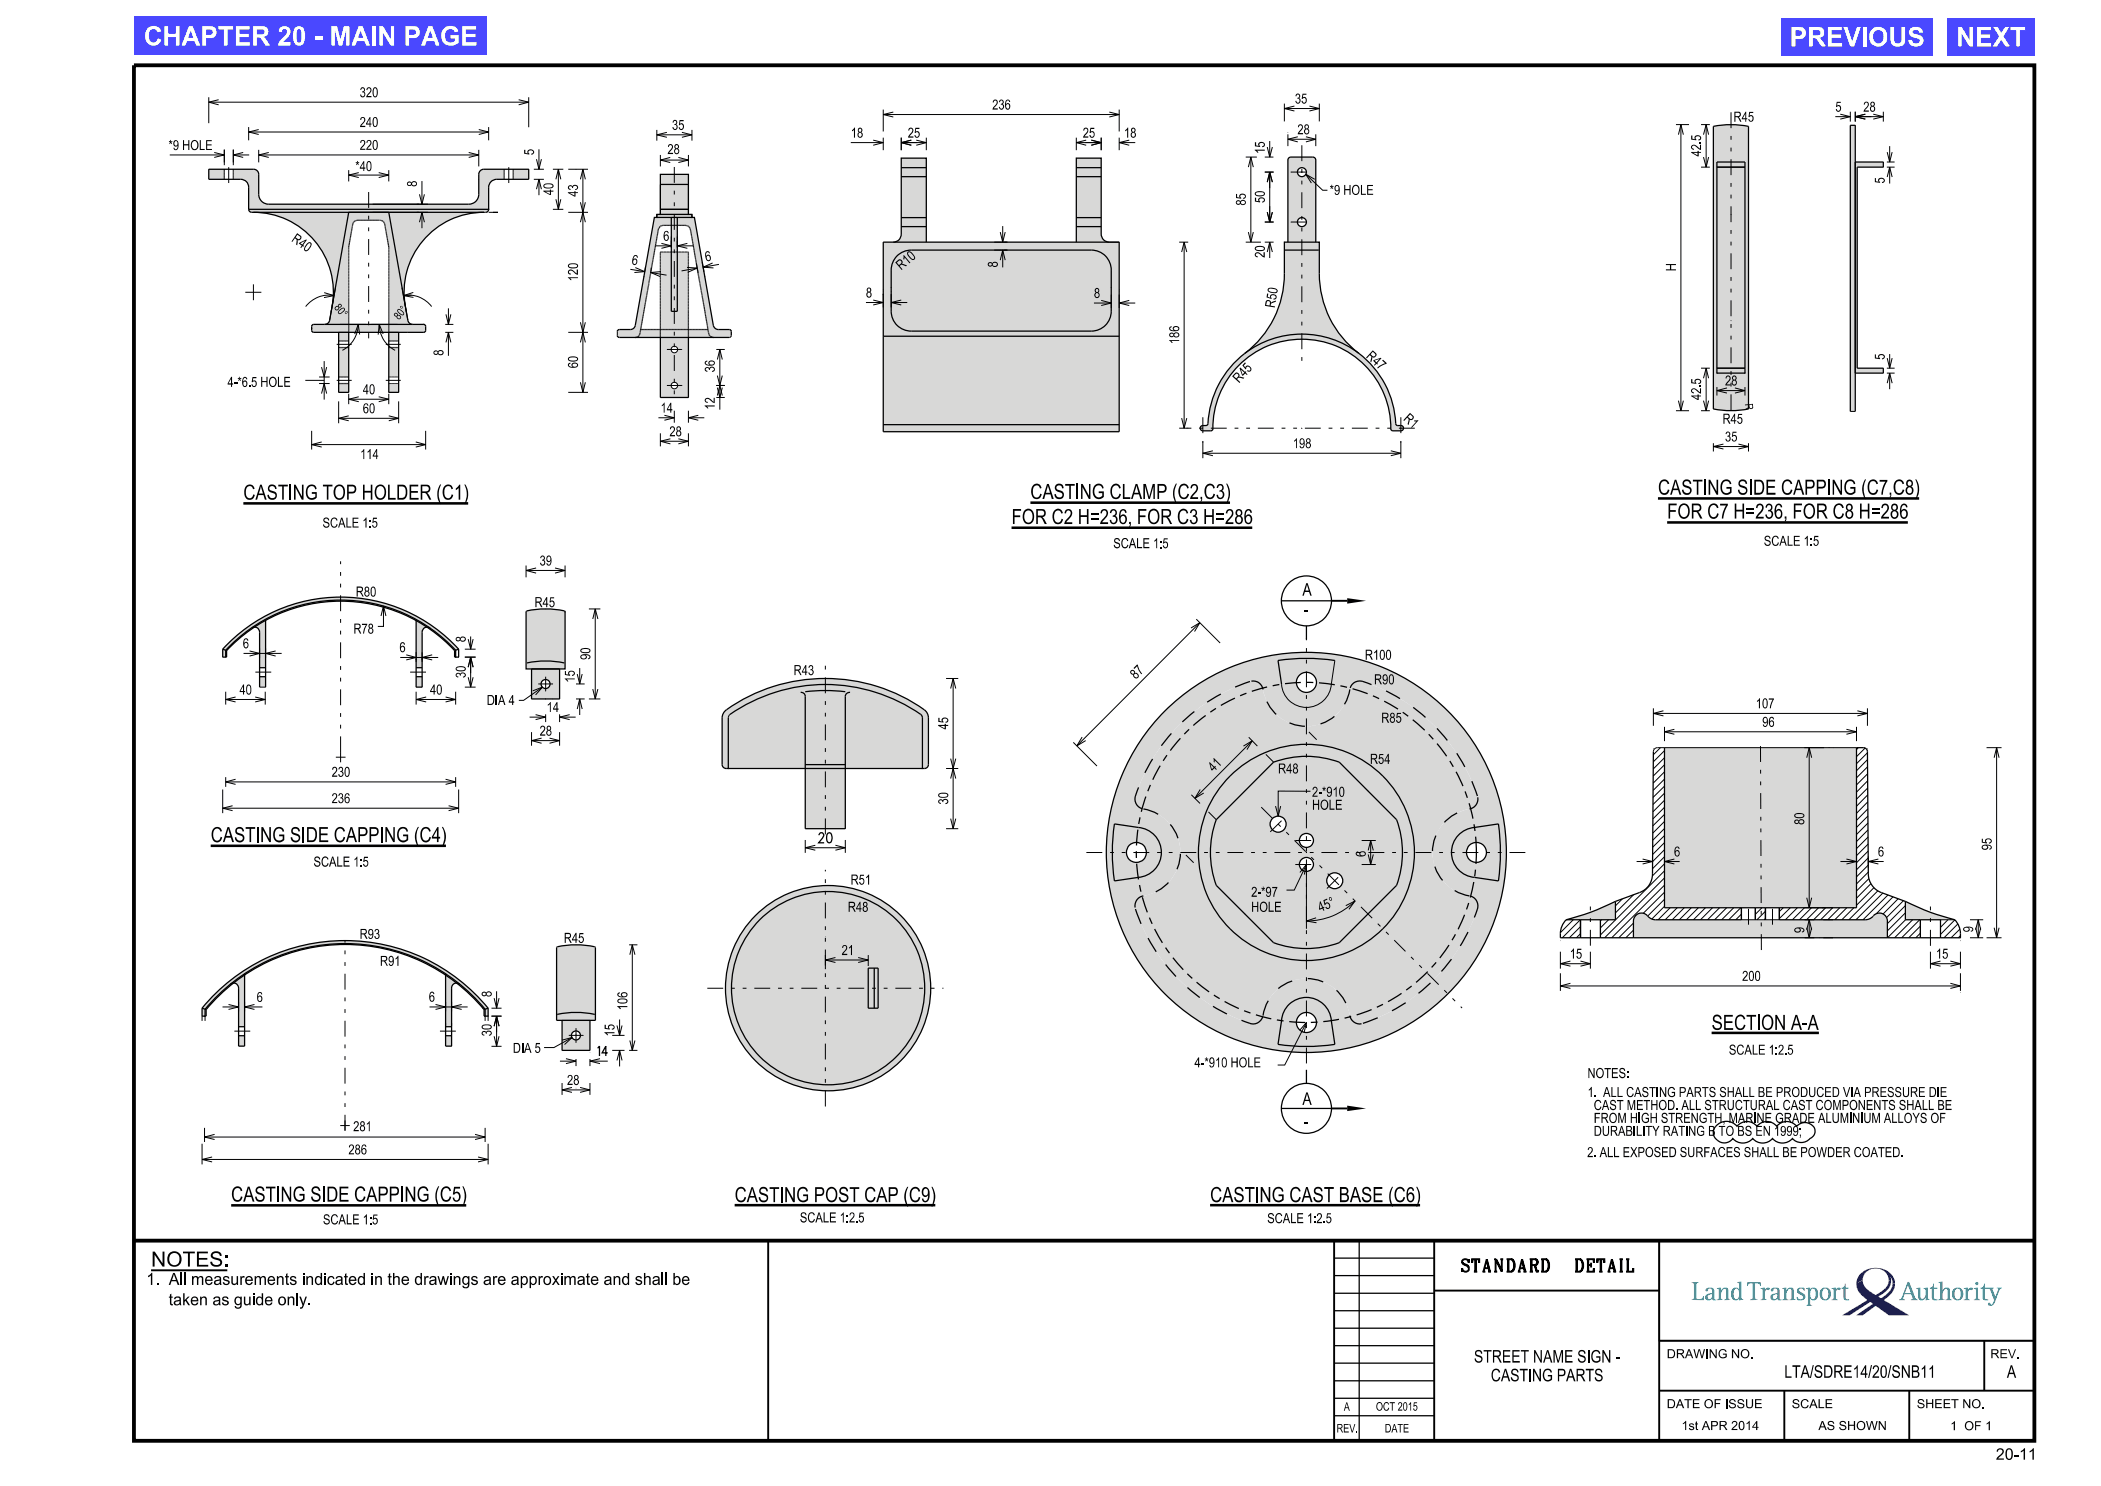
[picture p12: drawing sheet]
<svg xmlns="http://www.w3.org/2000/svg" width="420mm" height="297mm" viewBox="0 0 420 297" stroke-linecap="round" stroke-linejoin="round" font-family="sans-serif">
<defs><g id="words">
<g font-size="3.8" fill="#fff">
<text x="28.7" y="9.1">CHAPTER 20 - MAIN PAGE</text>
<text x="357.8" y="9.3">PREVIOUS</text>
<text x="391.1" y="9.3">NEXT</text>
</g>
<g font-size="3">
<text x="48.6" y="99.9">CASTING TOP HOLDER (C1)</text>
<text x="206" y="99.7">CASTING CLAMP (C2,C3)</text>
<text x="331.4" y="98.9">CASTING SIDE CAPPING (C7,C8)</text>
<text x="202.2" y="104.7">FOR C2 H=236, FOR C3 H=286</text>
<text x="333.3" y="103.7">FOR C7 H=236, FOR C8 H=286</text>
<text x="42.1" y="168.3">CASTING SIDE CAPPING (C4)</text>
<text x="342.2" y="205.8">SECTION A-A</text>
<text x="46.2" y="240.2">CASTING SIDE CAPPING (C5)</text>
<text x="146.9" y="240.3">CASTING POST CAP (C9)</text>
<text x="241.9" y="240.3">CASTING CAST BASE (C6)</text>
<text x="30.2" y="253.1">NOTES:</text>
</g>
<g font-size="2.5">
<text x="260.4" y="119.1">A</text>
<text x="260.4" y="220.8">A</text>
<text x="292.3" y="254.2">STANDARD</text>
<text x="313.9" y="254.2">DETAIL</text>
<text x="294.7" y="272.3">STREET NAME SIGN -</text>
<text x="356.7" y="275.4">LTA/SDRE14/20/SNB11</text>
<text x="401.2" y="275.4">A</text>
<text x="298" y="276.1">CASTING PARTS</text>
</g>
<g font-size="2.4">
<text x="29.3" y="256.8">1.</text>
<text x="33.8" y="256.8">All measurements indicated in the drawings are approximate and shall be</text>
<text x="33.9" y="260.9">taken as guide only.</text>
</g>
<text font-size="2.3" x="399" y="291.8">20-11</text>
<g font-size="2">
<text x="71.9" y="19.4">320</text>
<text x="198.3" y="21.9">236</text>
<text x="258.9" y="20.7">35</text>
<text x="366.9" y="22.3">5</text>
<text x="372.5" y="22.3">28</text>
<text x="33.7" y="30">*9 HOLE</text>
<text x="71.9" y="25.4">240</text>
<text x="71.9" y="30">220</text>
<text x="134.3" y="26">35</text>
<text x="170.1" y="27.5">18</text>
<text x="181.5" y="27.5">25</text>
<text x="216.4" y="27.5">25</text>
<text x="224.7" y="27.5">18</text>
<text x="259.4" y="26.8">28</text>
<text x="346.6" y="24.3">R45</text>
<text x="71" y="34.2">*40</text>
<text x="133.4" y="30.8">28</text>
<text x="265.8" y="39">*9 HOLE</text>
<text x="58.1" y="48.1" transform="rotate(35 58.1 48.1)">R40</text>
<text x="126.2" y="52.8" transform="rotate(9 126.2 52.8)">6</text>
<text x="132.6" y="48.1">6</text>
<text x="141.1" y="52.3" transform="rotate(-10 141.1 52.3)">6</text>
<text x="173.1" y="59.5">8</text>
<text x="180.1" y="54.1" transform="rotate(-40 180.1 54.1)">R10</text>
<text x="218.7" y="59.6">8</text>
<text x="254.8" y="61.6" transform="rotate(-81 254.8 61.6)">R50</text>
<text x="272.9" y="71.4" transform="rotate(42 272.9 71.4)">R47</text>
<text x="45.5" y="77.3">4-*6.5 HOLE</text>
<text x="247.7" y="76.7" transform="rotate(-48 247.7 76.7)">R45</text>
<text x="344.8" y="77.1">28</text>
<text x="72.5" y="82.6">60</text>
<text x="72.5" y="78.8">40</text>
<text x="132" y="82.5">14</text>
<text x="280.4" y="83.9" transform="rotate(42 280.4 83.9)">R1</text>
<text x="133.8" y="87.2">28</text>
<text x="258.4" y="89.6">198</text>
<text x="344.3" y="84.7">R45</text>
<text x="344.8" y="88.2">35</text>
<text x="72" y="91.8">114</text>
<text x="64.5" y="105.5">SCALE 1:5</text>
<text x="107.9" y="113">39</text>
<text x="222.5" y="109.6">SCALE 1:5</text>
<text x="352.6" y="109.1">SCALE 1:5</text>
<text x="71.1" y="119.2">R80</text>
<text x="106.9" y="121.3">R45</text>
<text x="48.5" y="129.6">6</text>
<text x="70.6" y="126.6">R78</text>
<text x="79.8" y="130.3">6</text>
<text x="272.9" y="131.9">R100</text>
<text x="158.7" y="134.9">R43</text>
<text x="227" y="135.9" transform="rotate(-45 227 135.9)">87</text>
<text x="274.7" y="136.8">R90</text>
<text x="47.9" y="138.8">40</text>
<text x="86" y="138.8">40</text>
<text x="97.3" y="140.9">DIA 4</text>
<text x="109.3" y="142.3">14</text>
<text x="351" y="141.6">107</text>
<text x="107.9" y="147">28</text>
<text x="276.1" y="144.4">R85</text>
<text x="352.3" y="145.3">96</text>
<text x="66.3" y="155.3">230</text>
<text x="242.6" y="154.4" transform="rotate(-45 242.6 154.4)">41</text>
<text x="255.5" y="154.6">R48</text>
<text x="273.9" y="152.7">R54</text>
<text x="66.3" y="160.5">236</text>
<text x="262.3" y="161.8">HOLE</text>
<text x="262.3" y="159.3">2-*910</text>
<text x="62.7" y="173.2">SCALE 1:5</text>
<text x="163.7" y="168.4">20</text>
<text x="334.6" y="171.2">6</text>
<text x="375.4" y="171.2">6</text>
<text x="170" y="176.8">R51</text>
<text x="250.1" y="179.2">2-*97</text>
<text x="169.5" y="182.2">R48</text>
<text x="250.1" y="182.2">HOLE</text>
<text x="263.9" y="182.3" transform="rotate(-23 263.9 182.3)">45°</text>
<text x="71.9" y="187.7">R93</text>
<text x="112.7" y="188.4">R45</text>
<text x="168.2" y="190.9">21</text>
<text x="313.8" y="191.6">15</text>
<text x="387" y="191.6">15</text>
<text x="76" y="193">R91</text>
<text x="348.3" y="196">200</text>
<text x="51.3" y="200.2">6</text>
<text x="102.5" y="210.4">DIA 5</text>
<text x="119.5" y="211.1">14</text>
<text x="238.8" y="213.3">4-*910 HOLE</text>
<text x="317.3" y="215.5">NOTES:</text>
<text x="345.6" y="210.8">SCALE 1:2.5</text>
<text x="113.3" y="216.8">28</text>
<text x="317.4" y="219.3">1. ALL CASTING PARTS SHALL BE PRODUCED VIA PRESSURE DIE</text>
<text x="318.5" y="221.8">CAST METHOD. ALL STRUCTURAL CAST COMPONENTS SHALL BE</text>
<text x="70.6" y="226.1">281</text>
<text x="318.5" y="224.4">FROM HIGH STRENGTH, MARINE GRADE ALUMINIUM ALLOYS OF</text>
<text x="318.5" y="227">DURABILITY RATING B TO BS EN 1999;</text>
<text x="69.6" y="230.7">286</text>
<text x="317.3" y="231.3">2. ALL EXPOSED SURFACES SHALL BE POWDER COATED.</text>
<text x="64.6" y="244.7">SCALE 1:5</text>
<text x="159.9" y="244.3">SCALE 1:2.5</text>
<text x="253.3" y="244.5">SCALE 1:2.5</text>
</g>
<g font-size="1.8">
<text x="333.2" y="271.5">DRAWING NO.</text>
<text x="397.9" y="271.5">REV.</text>
<text x="333.2" y="281.5">DATE OF ISSUE</text>
<text x="358.2" y="281.5">SCALE</text>
<text x="383.2" y="281.5">SHEET NO.</text>
<text x="336.1" y="285.8">1st APR 2014</text>
<text x="363.5" y="285.8">AS SHOWN</text>
<text x="389.9" y="285.9">1</text>
<text x="392.8" y="285.9">OF 1</text>
</g>
<g font-size="1.7">
<text x="268.6" y="282">A</text>
<text x="275.1" y="281.9">OCT 2015</text>
<text x="267.2" y="286.3">REV.</text>
<text x="276.8" y="286.3">DATE</text>
</g>
<g font-size="1.6">
<text x="340.1" y="28.2" transform="rotate(-90 340.1 28.2)">5</text>
<text x="66.7" y="61.5" transform="rotate(50 66.7 61.5)">80°</text>
<text x="79.8" y="64" transform="rotate(-50 79.8 64)">80°</text>
<text x="340.1" y="76.9" transform="rotate(-90 340.1 76.9)">5</text>
<text x="348.8" y="80.7" transform="rotate(84 348.8 80.7)">R</text>
</g>
</g></defs>
<g fill="#d8d8d7">
<path d="M102.6 33.8h3.1v2h-3.1z" fill-rule="evenodd"/>
<path d="M46.6 33.8h4.1l.7 .3a2 2 0 0 1 .3 1.7v3a1.99 1.99 0 0 0 2 2h40a1.99 1.99 0 0 0 2-2v-3a1.92 1.92 0 0 1 .3-1.7l.7-.3h4.1v2h-1.5a1.61 1.61 0 0 0-1.6 1.6v4.4a.64 .64 0 0 1-.9 .6h-46.1a.72 .72 0 0 1-1-.6v-4.4a1.57 1.57 0 0 0-1.6-1.6h-1.5z" fill-rule="evenodd"/>
<path d="M41.7 33.8h3.1v2h-3.1z" fill-rule="evenodd"/>
<path d="M77.7 42.4h19.1a16 16 0 0 0-16 16.7h-.2z" fill-rule="evenodd"/>
<path d="M50.7 42.4h19l-3 16.7a16.1 16.1 0 0 0-16-16.7z" fill-rule="evenodd"/>
<path d="M69.7 42.4h8l3.8 21.6a1.02 1.02 0 0 0 1 .8h-4.8v-15.4l-.8-4.5a.99 .99 0 0 0-1-.9h-4.4l-.7 .3-.2 .3-.9 4.8v15.4h-4.8h.1a.92 .92 0 0 0 .9-.8z" fill-rule="evenodd"/>
<path d="M62.4 65l.3-.2h7v1.6h-7.2a1.19 1.19 0 0 1-.1-1.4z" fill-rule="evenodd"/>
<path d="M69.7 64.8h8v1.6h-8z" fill-rule="evenodd"/>
<path d="M77.7 64.8l7.2 .1 .2 .2v1.1l-.4 .2h-7z" fill-rule="evenodd"/>
<path d="M67.7 66.4h2v1.8h-2z" fill-rule="evenodd"/>
<path d="M67.7 69.5h2v5.8h-2z" fill-rule="evenodd"/>
<path d="M67.7 76.7h2v1.7h-2z" fill-rule="evenodd"/>
<path d="M77.7 66.4h2v1.8h-2z" fill-rule="evenodd"/>
<path d="M77.7 69.5h2v5.8h-2z" fill-rule="evenodd"/>
<path d="M77.7 76.7h2v1.7h-2z" fill-rule="evenodd"/>
<path d="M132 34.9h5.6v2h-5.6z" fill-rule="evenodd"/>
<path d="M132 36.9h5.6v4.9h-5.6z" fill-rule="evenodd"/>
<path d="M132 41.8h5.6v1.1h-5.6z" fill-rule="evenodd"/>
<path d="M131.3 42.9h7v.6h-7z" fill-rule="evenodd"/>
<path d="M135.4 43.5h3.4l3.8 21.5a1.05 1.05 0 0 0 1 .9h2.4l.2 .3v1l-.4 .2h-3.1l-.7-.2a1.7 1.7 0 0 1-.5-1.3l-3.5-20-.3-.6-.4-.2-1.9-.1z" fill-rule="evenodd"/>
<path d="M130.8 43.5h3.4v1.5h-1.6a1.05 1.05 0 0 0-1 .9l-3.5 20h-.1h.1a1.37 1.37 0 0 1-.9 1.5h-3.5l-.3-.2v-1l.1-.2 .3-.1 2.4-.1 .5-.2 .2-.4z" fill-rule="evenodd"/>
<path d="M128.1 65.9h3.9v1.5h-5a.87 .87 0 0 0 1-.8z" fill-rule="evenodd"/>
<path d="M132 65.9h5.6v1.5h-5.6z" fill-rule="evenodd"/>
<path d="M137.6 65.9h3.9l.2 .7a.89 .89 0 0 0 1 .8h-5.1z" fill-rule="evenodd"/>
<path d="M132 67.4v12h5.6v-12zM134.2 69.9a.65 .65 0 0 1 1.3 0 .65 .65 0 0 1-1.3 0zM134.2 77a.65 .65 0 0 1 1.3 0 .65 .65 0 0 1-1.3 0z" fill-rule="evenodd"/>
<path d="M132 50.4h2.2v11.8h1.2v-11.8h2.2v15.5h-5.6z" fill-rule="evenodd"/>
<path d="M134.2 50.4h1.2v11.8h-1.2z" fill-rule="evenodd"/>
<path d="M134.2 45h1.2v5.4h-1.2z" fill-rule="evenodd"/>
<path d="M134.2 43.5h1.2v1.5h-1.2z" fill-rule="evenodd"/>
<path d="M180.2 31.6h5v1.9h-5z" fill-rule="evenodd"/>
<path d="M180.2 45.3h5v3.1h-6.6a1.61 1.61 0 0 0 1.6-1.6z" fill-rule="evenodd"/>
<path d="M180.2 35.3h5v8.2h-5z" fill-rule="evenodd"/>
<path d="M180.2 43.5h5v1.8h-5z" fill-rule="evenodd"/>
<path d="M180.2 33.5h5v1.8h-5z" fill-rule="evenodd"/>
<path d="M215.2 31.6h4.9v1.9h-4.9z" fill-rule="evenodd"/>
<path d="M215.2 33.5h4.9v1.8h-4.9z" fill-rule="evenodd"/>
<path d="M215.2 35.3h4.9v8.2h-4.9z" fill-rule="evenodd"/>
<path d="M215.2 43.5h4.9v1.8h-4.9z" fill-rule="evenodd"/>
<path d="M215.2 45.3h4.9v1.5a1.63 1.63 0 0 0 1.7 1.6h-6.6z" fill-rule="evenodd"/>
<path d="M176.6 48.4v18.8h47.1v-18.8zM179.3 51.1a4.1 4.1 0 0 1 2.9-1.1h36a4 4 0 0 1 3.9 4v8.2a4 4 0 0 1-3.9 4h-36a4 4 0 0 1-4-4v-8.2a4.1 4.1 0 0 1 1.1-2.9z" fill-rule="evenodd"/>
<path d="M176.6 67.2h47.1v17.7h-47.1z" fill-rule="evenodd"/>
<path d="M176.6 84.9h47.1v1.4h-47.1z" fill-rule="evenodd"/>
<path d="M257.6 31.6l-.1 .4v16.4h5.5v-16.5l-.3-.4-.3-.1h-4.3zM259.4 44.4a.9 .9 0 0 1 1.8 0 .9 .9 0 0 1-1.8 0zM259.4 34.4a.89 .89 0 0 1 1.7 0 .89 .89 0 0 1-1.7 0z" fill-rule="evenodd"/>
<path d="M256.8 48.4h6.9v1.6h-6.9z" fill-rule="evenodd"/>
<path d="M256.8 50h6.9v4.7a19.9 19.9 0 0 0 7.9 15.9 18.8 18.8 0 0 0-22.8 0 20 20 0 0 0 8-15.9z" fill-rule="evenodd"/>
<path d="M247.3 72a18.9 18.9 0 0 1 20.1-3.8 18.9 18.9 0 0 1 11.7 16.7l.9 .2a.53 .53 0 0 1 .6 .5 .53 .53 0 0 1-.6 .5h-1.6l-.3-.2a17.8 17.8 0 0 0-17.9-18.1 17.8 17.8 0 0 0-17.8 18.1l-.4 .2h-1.5a.53 .53 0 0 1-.6-.5 .53 .53 0 0 1 .6-.5l.9-.2a19.6 19.6 0 0 1 5.9-12.9z" fill-rule="evenodd"/>
<path d="M343.2 32.4h5.6v1h-5.6z" fill-rule="evenodd"/>
<path d="M343.2 33.4h5.6v40.2h-5.6z" fill-rule="evenodd"/>
<path d="M342.5 25.3v56.4a17.6 17.6 0 0 0 7 0v-56.4a17.6 17.6 0 0 0-7 0zM343.2 32.4h5.6v42.2h-5.6z" fill-rule="evenodd"/>
<path d="M343.2 73.6h5.6v1h-5.6z" fill-rule="evenodd"/>
<path d="M369.9 25h1v57.2h-1z" fill-rule="evenodd"/>
<path d="M370.9 32.4h5.6v1h-5.2v40.2h5.2v1h-5.6z" fill-rule="evenodd"/>
<path d="M179.3 51.1a4.1 4.1 0 0 1 2.9-1.1h36a4 4 0 0 1 3.9 4v8.2a4 4 0 0 1-3.9 4h-36a4 4 0 0 1-4-4v-8.2a4.1 4.1 0 0 1 1.1-2.9z" fill-rule="evenodd"/>
<path d="M45.5 128.7a32 32 0 0 1 46.2 1l-.8 .3a31.2 31.2 0 0 0-45.6 0v1.3h-.8v-1.6z" fill-rule="evenodd"/>
<path d="M50.9 125.3l2.2-1.3v9.5h-1.2v-7.3l-.3-.6z" fill-rule="evenodd"/>
<path d="M83.2 124l2.1 1.3-.6 .4-.3 .7v7.1h-1.2z" fill-rule="evenodd"/>
<path d="M83.2 135.3h1.2v2h-1.2z" fill-rule="evenodd"/>
<path d="M51.9 135.3h1.2v2h-1.2z" fill-rule="evenodd"/>
<path d="M105.3 122.1a17.8 17.8 0 0 1 7.5 0l.2 .2v10.2h-.2a19.1 19.1 0 0 0-7.6 0v-10.2z" fill-rule="evenodd"/>
<path d="M105.2 132.5h.1a18.9 18.9 0 0 1 7.7 0v1.2h-7.8z" fill-rule="evenodd"/>
<path d="M106.3 133.7v6h5.6v-6zM108.2 136.7a.9 .9 0 0 1 1.8 0 .9 .9 0 0 1-1.8 0z" fill-rule="evenodd"/>
<path d="M42.8 198.8a37 37 0 0 1 54.8 2.7v1.6h-.8v-1.3a36.2 36.2 0 0 0-55.6 0v1.3h-.8v-1.6z" fill-rule="evenodd"/>
<path d="M46.7 196.5l2.2-1.6v10.3h-1.2v-7.7l-.3-.7z" fill-rule="evenodd"/>
<path d="M47.7 207h1.2v2.1h-1.2z" fill-rule="evenodd"/>
<path d="M89.1 194.9l2.2 1.6-.5 .1a.93 .93 0 0 0-.5 .9v7.7h-1.2z" fill-rule="evenodd"/>
<path d="M89.1 207h1.2v2.1h-1.2z" fill-rule="evenodd"/>
<path d="M111.3 189.3a15.2 15.2 0 0 1 7.7 0v13.6v-.1a15.8 15.8 0 0 0-7.7 0v.1z" fill-rule="evenodd"/>
<path d="M111.3 202.8a15.9 15.9 0 0 1 7.7 0v1.1h-7.7z" fill-rule="evenodd"/>
<path d="M112.4 203.9v6h5.5v-6zM114.2 206.9a.9 .9 0 0 1 1.8 0 .9 .9 0 0 1-1.8 0z" fill-rule="evenodd"/>
<path d="M254.2 189.2a17 17 0 0 1 20.1 .1l.2 .6v4.7l-.1 .2-.3 .1h-.2v-5a4.7 4.7 0 0 0-2.2-1.6 16.4 16.4 0 0 0-17.1 1.4l-.1 5.2h-.3l-.3-.3v-4.7z" fill-rule="evenodd"/>
<path d="M254.7 189.5a16.5 16.5 0 0 1 19.2 .2v5.2h-7.7v-.3h-4v.3h-7.7v-5z" fill-rule="evenodd"/>
<path d="M254.2 216.9a10.3 10.3 0 0 0 20.6 0 10.3 10.3 0 0 0-20.6 0zM254.8 216.9a9.7 9.7 0 0 1 19.4 0 9.7 9.7 0 0 1-19.4 0z" fill-rule="evenodd"/>
<path d="M254.8 216.9a9.7 9.7 0 0 0 19.3 0 9.7 9.7 0 0 0-19.3 0zM268.5 214.9h1v4h-1z" fill-rule="evenodd"/>
<path d="M348.1 192.9h19.2v16h-19.2z" fill-rule="evenodd"/>
<path d="M345.2 209.6a1.08 1.08 0 0 1 1.6 .4l.4 .1h21l.5-.2a.89 .89 0 0 1 1.1-.5 .89 .89 0 0 1 .6 1.1v1.4h-25.5l.1-1.7z" fill-rule="evenodd"/>
</g>
<path d="M343.2 208.2h.1" fill="none" stroke="#d8d8d7" stroke-width=".2"/>
<g fill="#d8d8d7">
<path d="M338.3 210.1l2.4-.8 2.5-1.1v1.9z" fill-rule="evenodd"/>
<path d="M372.2 208.2l2.5 1.1 2.4 .8h-4.9z" fill-rule="evenodd"/>
<path d="M327.5 201.6a2.5 2.5 0 0 0-.5 2.7 2.5 2.5 0 0 0 2.1 1.5l2.4 .4a22.1 22.1 0 0 0 0-5.7l-2.7 .4-.7 .3zM328.3 203.3a1.01 1.01 0 0 1 2 0 1.01 1.01 0 0 1-2 0z" fill-rule="evenodd"/>
<path d="M145 142a34.3 34.3 0 0 1 40 .1l.5 .6 .1 .8v9.3l-.2 .6-.6 .2h-.4v-10.1a1.17 1.17 0 0 0-.9-1.1 33.2 33.2 0 0 0-37.8 .6l-.1 .5v10.1a.91 .91 0 0 1-1.2-.8v-9.3l.2-.9z" fill-rule="evenodd"/>
<path d="M145.8 142.9a33.2 33.2 0 0 1 38.4 0l.2 .6v10.1h-15.4v-.8h-8v.8h-15.4v-10.1z" fill-rule="evenodd"/>
<path d="M161 152.8h8v.8h-8z" fill-rule="evenodd"/>
<path d="M161 153.6h8v12h-8z" fill-rule="evenodd"/>
<path d="M145 197.5a20.5 20.5 0 0 0 41.1 0 20.5 20.5 0 0 0-41.1 0zM146.2 197.5a19.4 19.4 0 0 1 38.7 0 19.4 19.4 0 0 1-38.7 0z" fill-rule="evenodd"/>
<path d="M173.6 193.5h1.9v8h-1.9z" fill-rule="evenodd"/>
<path d="M146.2 197.5a19.4 19.4 0 0 0 38.7 0 19.4 19.4 0 0 0-38.7 0zM173.6 193.5h1.9v8h-1.9z" fill-rule="evenodd"/>
<path d="M332.7 149.4h38.4v32h-38.4z" fill-rule="evenodd"/>
<path d="M327 182.9a1.69 1.69 0 0 1 2.7 .5l.4 .3 .8 .1h41.5a2.44 2.44 0 0 0 2.3-1 1.65 1.65 0 0 1 2 0 1.65 1.65 0 0 1 .6 1.8v2.8h-50.8l.1-3.6z" fill-rule="evenodd"/>
</g>
<path d="M322.9 180.2h.1" fill="none" stroke="#d8d8d7" stroke-width=".2"/>
<g fill="#d8d8d7">
<path d="M313.1 183.8l4.8-1.5 5-2.1v3.6z" fill-rule="evenodd"/>
<path d="M380.9 180.2l5 2.1 4.9 1.5h-9.9z" fill-rule="evenodd"/>
<path d="M221.2 170.4a40 40 0 0 0 79.9 0 40 40 0 0 0-79.9 0zM255.5 132a38.3 38.3 0 0 1 11.3 0l-.7 4.7a5 5 0 0 1-4.9 4.7 5 5 0 0 1-5-4.7zM291.8 166.7a5.2 5.2 0 0 1 3-1.3l4.7-.7a42 42 0 0 1 0 11.4l-4.7-.7a5 5 0 0 1-4.4-3.4 5 5 0 0 1 1.4-5.3zM257.7 200.7a5 5 0 0 1 5.3-1 5 5 0 0 1 3.1 4.3l.7 4.7a38.3 38.3 0 0 1-11.3 0l.7-4.7a5 5 0 0 1 1.5-3.3zM222.8 164.7l4.7 .7a5 5 0 0 1 4.7 5 5 5 0 0 1-4.7 5l-4.7 .7a38.5 38.5 0 0 1 0-11.4zM235.7 144.9a34.8 34.8 0 0 1 14.7-8.8 2.11 2.11 0 0 1 2.2 2.2 8.8 8.8 0 0 0 9.1 6.8 8.8 8.8 0 0 0 8.3-7.8 2.02 2.02 0 0 1 2.5-1.1 35.6 35.6 0 0 1 22.9 23.4 2.1 2.1 0 0 1-2.1 2.2 8.9 8.9 0 0 0-6.9 9.1 8.9 8.9 0 0 0 7.9 8.3 2.02 2.02 0 0 1 1 2.5 35.8 35.8 0 0 1-23.4 23 2.13 2.13 0 0 1-2.1-2.2 8.8 8.8 0 0 0-9.2-6.9 8.8 8.8 0 0 0-8.3 7.9 1.96 1.96 0 0 1-2.4 1 35.6 35.6 0 0 1-23-23.4 2.09 2.09 0 0 1 2.1-2.1 8.8 8.8 0 0 0 7-9.2 8.8 8.8 0 0 0-8-8.3 2.03 2.03 0 0 1-1-2.4 36.2 36.2 0 0 1 8.7-14.2z" fill-rule="evenodd"/>
<path d="M255.5 132l.7 4.7a5 5 0 0 0 5 4.7 5 5 0 0 0 4.9-4.7l.7-4.7a38.3 38.3 0 0 0-11.3 0zM259.2 136.4a2.01 2.01 0 0 1 4 0 2.01 2.01 0 0 1-4 0z" fill-rule="evenodd"/>
<path d="M291.8 166.7a5 5 0 0 0-1.4 5.3 5 5 0 0 0 4.4 3.4l4.7 .7a41.1 41.1 0 0 0 0-11.4l-4.7 .7a5 5 0 0 0-3 1.3zM293.2 170.4a1.99 1.99 0 0 1 3.9 0 1.99 1.99 0 0 1-3.9 0z" fill-rule="evenodd"/>
<path d="M222.8 164.7a38.5 38.5 0 0 0 0 11.4l4.7-.7a5 5 0 0 0 4.7-5 5 5 0 0 0-4.7-5zM225.2 170.4a2 2 0 0 1 4 0 2 2 0 0 1-4 0z" fill-rule="evenodd"/>
<path d="M257.7 200.7a5 5 0 0 0-1.5 3.3l-.7 4.7a38.3 38.3 0 0 0 11.3 0l-.7-4.7a5 5 0 0 0-3.1-4.3 5 5 0 0 0-5.3 1zM259.2 204.4a2.01 2.01 0 0 1 4 0 2.01 2.01 0 0 1-4 0z" fill-rule="evenodd"/>
<path d="M235.7 144.9a34.6 34.6 0 0 0-8.8 14.7 1.96 1.96 0 0 0 1.7 2.1 8.9 8.9 0 0 1 7.4 9 8.9 8.9 0 0 1-8 8.5 2.02 2.02 0 0 0-1 2.5 35.8 35.8 0 0 0 23.4 23 2.25 2.25 0 0 0 2.2-2.5 8.8 8.8 0 0 1 9.2-6.6 8.8 8.8 0 0 1 8.2 7.9 1.98 1.98 0 0 0 2.5 1 35.7 35.7 0 0 0 22.9-23.4 2 2 0 0 0-1.6-2 8.9 8.9 0 0 1-7.4-9 8.9 8.9 0 0 1 7.9-8.6 2.03 2.03 0 0 0 1-2.4 35.7 35.7 0 0 0-23.4-23 2.23 2.23 0 0 0-2.2 2.4 8.9 8.9 0 0 1-9.2 6.6 8.9 8.9 0 0 1-8.2-7.8 2 2 0 0 0-2.4-1.1 35.7 35.7 0 0 0-14.2 8.7zM239.6 170.4a21.6 21.6 0 0 1 43.1 0 21.6 21.6 0 0 1-43.1 0z" fill-rule="evenodd"/>
<path d="M254.6 152.3l-11.5 11.5a19.1 19.1 0 0 0 0 13.1l11.5 11.5a19.1 19.1 0 0 0 13.1 0l11.5-11.5a19.1 19.1 0 0 0 0-13.1l-11.5-11.5a19.1 19.1 0 0 0-13.1 0zM253.9 164.7a1.6 1.6 0 0 1 3.2 0 1.6 1.6 0 0 1-3.2 0zM265.2 176a1.6 1.6 0 0 1 3.2 0 1.6 1.6 0 0 1-3.2 0zM259.8 168a1.4 1.4 0 0 1 2.8 0 1.4 1.4 0 0 1-2.8 0zM259.8 172.8a1.41 1.41 0 0 1 2.8 0 1.41 1.41 0 0 1-2.8 0z" fill-rule="evenodd"/>
<path d="M239.6 170.4a21.6 21.6 0 0 0 43.1 0 21.6 21.6 0 0 0-43.1 0zM254.6 152.3a19.1 19.1 0 0 1 13.1 0l11.5 11.5a19.1 19.1 0 0 1 0 13.1l-11.5 11.5a19.1 19.1 0 0 1-13.1 0l-11.5-11.5a19.1 19.1 0 0 1 0-13.1z" fill-rule="evenodd"/>
</g>
<g fill="none" stroke="#000" stroke-width=".25">
<path d="M343 225.1a2.76 2.76 0 0 1 4.2 0 2.56 2.56 0 0 1 4 0 2.52 2.52 0 0 1 4 0 2.56 2.56 0 0 1 4 0 2.13 2.13 0 0 1 3.6 .8v.4a3.2 3.2 0 0 1-2.3 2l-1.2-.1-1-.7a2.62 2.62 0 0 1-4 0 2.59 2.59 0 0 1-3.9 0 2.62 2.62 0 0 1-4 0 2.04 2.04 0 0 1-3.1 .4M266.7 258.5h20M266.7 254.9h20M266.7 251.5h20M271.7 248v40M331.7 248h75v20h-75zM266.7 279.5h20M266.7 276h20M266.7 272.4h20M266.7 269h20M266.7 265.5h20M266.7 262h20"/>
<path d="M266.7 283h20"/>
</g>
<path d="M26.8 13h379.9v275h-379.9zM26.8 248h379.9" fill="none" stroke="#000" stroke-width=".76" stroke-linecap="butt"/>
<path d="M153.6 248v40M266.7 248v40M286.7 257.9h45M286.7 248v40M331.7 248v40M331.7 268h75M331.7 278h75M356.7 278v10M381.7 278v10M396.7 268v10" fill="none" stroke="#000" stroke-width=".38"/>
<g fill="#171c8f">
<path d="M371.1 256.5l1.3-.6a3.5 3.5 0 0 0 2.2 2.7l.4 .3 .7-.5a3.1 3.1 0 0 0 1.9-2.5l.4 .2a3.7 3.7 0 0 1-2.2 2.9l-.3 .2 .5 .3 1-.7a3 3 0 0 0 1.3-2.2l.5-.1a4.1 4.1 0 0 1-2.2 3.4l5 3h-4l-2.6-1.9-2.6 1.9h-1.3l3.3-2.3-.5-.4-4.2 2.7h-1.4l5-3.1-.4-.3a3.7 3.7 0 0 1-1.8-3z" fill-rule="evenodd"/>
<path d="M371.9 254.6a4.2 4.2 0 0 1 6.8 1.2l.1 .7-.5 .1-.1-.8-.3-.6 .1 .9-.4-.2a2.63 2.63 0 0 0-2.6-2.4 2.63 2.63 0 0 0-2.6 2.4l-1.3 .6 .2-1z" fill-rule="evenodd"/>
</g>
<g fill="#008c95">
<path d="M338.2 256.3h1.4l-.4 .2-.1 .2v2.9h1l.4-.5h.1v.8l-2.4-.1 .4-.3v-2.8z" fill-rule="evenodd"/>
<path d="M341.1 257.6l-.1 .1a.28 .28 0 0 0 .2 .4 .28 .28 0 0 0 .3-.4l.1-.2h.4l.2 .2 .1 .8h-.6a.71 .71 0 0 0-.8 .6 .71 .71 0 0 0 .5 .8 .71 .71 0 0 0 .9-.4l.1 .3 .3 .1a.16 .16 0 0 0 .2 .1 .16 .16 0 0 0 .1-.3l-.3-.1v-1.7l-.2-.4-.3-.2h-.7zM341.5 258.9l.8-.2v.4l-.3 .5-.2 .1-.3-.1-.2-.6z" fill-rule="evenodd"/>
<path d="M343.2 257.5l.8-.2v.8l.2-.4 .5-.4 .6 .1 .2 .5v1.6l.4 .3-1.2 .1 .4-.4v-1.6l-.2-.3h-.3l-.3 .3-.3 .6v1l.4 .3-1.2 .1 .4-.4v-1.8z" fill-rule="evenodd"/>
<path d="M347.3 256.3l.8-.2v3.3l.4 .3-.8 .2v-.4l-.2 .2-.4 .2a1.33 1.33 0 0 1-.8-2.2l.5-.4h.4l.5 .4v-1.1zM346.9 257.6l-.4 .8 .2 1.1a.61 .61 0 0 0 .8 0 .61 .61 0 0 0 .2-.7l-.2-1-.3-.3z" fill-rule="evenodd"/>
<path d="M349.3 256.3h2.7v.7h-.1l-.1-.3-.3-.2h-.7v2.9l.2 .3 .4 .1-1.6 .1 .4-.2 .2-.3v-2.9h-.7l-.3 .5h-.1z" fill-rule="evenodd"/>
<path d="M352 257.5l.8-.2v.6l.3-.5 .5-.1 .2 .4-.4 .1a.5 .5 0 0 0-.5 .1 .5 .5 0 0 0-.1 .6v1.1l.4 .2-1.2 .1 .4-.3v-1.9z" fill-rule="evenodd"/>
<path d="M354.1 257.6l.5-.3h.6l.4 .3 .1 2 .3 .1a.16 .16 0 0 1 0 .3 .16 .16 0 0 1-.3-.1h-.2l-.2-.4-.3 .3-.6 .1-.5-.4a.96 .96 0 0 1 1.2-1h.2v-.7l-.1-.2-.6-.1-.2 .6-.4-.1zM354.5 258.9l-.1 .2 .1 .4 .2 .2 .3-.1 .3-.4v-.5z" fill-rule="evenodd"/>
<path d="M356.3 257.5l.8-.2v.8l.4-.6 .9-.1 .2 .4v1.7l.4 .3-1.2 .1 .3-.4v-1.7v-.1l-.4-.1-.5 .5-.1 .4v1l.4 .4h-1.2l.4-.3v-1.9z" fill-rule="evenodd"/>
<path d="M359.4 257.5l.4-.2 .9 .1 .1 .6-.5-.5h-.4l-.3 .3 .2 .4 1 .6 .1 .5-.3 .4-.4 .2-1-.1v-.6l.6 .5h.4l.3-.3-.3-.5-.9-.6-.1-.5z" fill-rule="evenodd"/>
<path d="M361 257.5l.4 .2v3l-.4 .2h1.3l-.5-.3v-1.1l.5 .4h.4l.5-.3 .2-.6-.1-1.1a.82 .82 0 0 0-.7-.6 .82 .82 0 0 0-.8 .4v-.4zM362.1 257.7l.4-.2 .4 .3 .1 1.1-.2 .5a.53 .53 0 0 1-.7 .2 .53 .53 0 0 1-.2-.7v-.7z" fill-rule="evenodd"/>
<path d="M364.1 257.7l.5-.4 .7 .1 .5 .5 .2 .7h-.5l-.1-.7-.4-.4-.4 .1-.2 .2-.2 .8h-.4l.1-.6z" fill-rule="evenodd"/>
<path d="M363.8 258.6h.4l.1 .7 .4 .4h.4l.3-.3 .1-.8h.5v.2l-.4 .8-.4 .3h-.5l-.7-.4z" fill-rule="evenodd"/>
<path d="M366.1 257.5l.9-.2v.6l.3-.5 .5-.1 .1 .4-.3 .1a.5 .5 0 0 0-.5 .1 .5 .5 0 0 0-.1 .6v1l.4 .4h-1.3l.4-.2 .1-.3v-1.5z" fill-rule="evenodd"/>
<path d="M368.8 256.6h.1v.8h.6v.2h-.6l.1 1.9 .2 .2h.4v.2h-.7l-.4-.3v-2h-.3v-.2l.5-.3z" fill-rule="evenodd"/>
<path d="M381.4 256.2l-1.2 3.1-.6 .6h1.2l-.1-.2a.24 .24 0 0 1-.3-.1 .24 .24 0 0 1 .1-.3l.2-.6h1.4l.2 .7a.22 .22 0 0 1 0 .3 .22 .22 0 0 1-.2 0l-.1 .2h1.4l-.6-.5-1.2-3.2zM381.4 256.8l.6 1.6h-1.2z" fill-rule="evenodd"/>
<path d="M383 257.5l.9-.2v2l.2 .3h.3l.4-.3 .2-.6-.1-1-.4-.2 .8-.2v2.1l.5 .3-.8 .2-.1-.6-.4 .5h-.8l-.3-.6v-1.5z" fill-rule="evenodd"/>
<path d="M386.5 256.6h.1v.8h.7v.2h-.7v1.9l.3 .2h.4v.2h-.7a.54 .54 0 0 1-.4-.8v-1.5h-.4v-.2l.5-.2z" fill-rule="evenodd"/>
<path d="M387.5 256.3l.8-.2v2l.2-.5 .4-.3 .7 .2 .2 .4v1.6l.4 .4h-1.3l.5-.4v-1.6l-.3-.3-.4 .1-.4 .8v1l.4 .3-1.2 .1 .4-.4v-2.9z" fill-rule="evenodd"/>
<path d="M390.2 258.6h.5l.1 .8a.62 .62 0 0 0 .8 .3 .62 .62 0 0 0 .4-.8v-.3h.5l-.1 .5-.3 .5-.4 .3h-.6l-.6-.3-.2-.4z" fill-rule="evenodd"/>
<path d="M390.5 257.7l.6-.4 .7 .1 .5 .4 .2 .8h-.5l-.2-.8a.64 .64 0 0 0-.8-.2 .64 .64 0 0 0-.3 .8v.2h-.5l.1-.6z" fill-rule="evenodd"/>
<path d="M392.6 257.5l.8-.2v.6l.3-.5 .5-.1 .2 .4-.4 .1a.5 .5 0 0 0-.5 .1 .5 .5 0 0 0-.1 .6v1l.4 .4h-1.2l.4-.3v-1.9z" fill-rule="evenodd"/>
<path d="M394.6 257.5l.8-.2v2.3l.4 .3h-1.2l.4-.4v-1.7z" fill-rule="evenodd"/>
<path d="M396.6 256.6h.2v.8h1.2v.2h-1.2v1.8l.1 .3h.5v.2h-.7l-.4-.4v-1.9h-.4v-.2l.5-.2z" fill-rule="evenodd"/>
<path d="M397.4 257.4h1.2v.1a.25 .25 0 0 0-.3 .1 .25 .25 0 0 0 .1 .3l.5 1.3 .5-1.3a.24 .24 0 0 0 .1-.3 .24 .24 0 0 0-.3-.1v-.1h1l-.5 .4-1.2 2.9-.3 .2h-.5l-.3-.2 .1-.3 .4 .2a.25 .25 0 0 0 .3 .2 .25 .25 0 0 0 .2-.3l.2-.6-.8-2.2-.4-.1z" fill-rule="evenodd"/>
<circle cx="395.2" cy="256.5" r=".3"/>
</g>
<path d="M30.2 253.9h15.2" fill="none" stroke="#000" stroke-width=".38"/>
<g fill="#4a48ff">
<path d="M26.8 3.3h70.4v7.7h-70.4z"/>
<path d="M356 3.6h30.3v7.4h-30.3z"/>
<path d="M389.3 3.6h17.4v7.4h-17.4z"/>
</g>
<g fill="#000">
<path d="M269.3 119.6l3.8 .5-3.8 .5zM269.3 221l3.8 .5-3.8 .6z"/>
<path d="M41.7 33.8v.1z" fill-rule="evenodd"/>
<path d="M44.8 33.8v.1z" fill-rule="evenodd"/>
<path d="M44.8 30.6v.1z" fill-rule="evenodd"/>
<path d="M46.6 33.8v.1z" fill-rule="evenodd"/>
<path d="M46.6 30.6v.1z" fill-rule="evenodd"/>
<path d="M49.7 37.4l.1 .1z" fill-rule="evenodd"/>
<path d="M81.5 36.4a.48 .48 0 0 0 .1 .7 .48 .48 0 0 0 .7-.1 .57 .57 0 0 0 .8 .2 .57 .57 0 0 0 0-.9 .57 .57 0 0 0-.8 .2l-.5-.2zM81.5 36.7a.3 .3 0 0 1 .6 0 .3 .3 0 0 1-.6 0zM82.5 36.5a.37 .37 0 0 1 .5-.1 .37 .37 0 0 1 .1 .6 .37 .37 0 0 1-.5 0 .37 .37 0 0 1-.1-.5z" fill-rule="evenodd"/>
<path d="M97.7 37.4v.1z" fill-rule="evenodd"/>
<path d="M104.8 29.9h.2v.7l.6 .1a.62 .62 0 0 1 .2-.9 .62 .62 0 0 1 .9 .3v.5l-.5 .3v-.2l.3-.1a.4 .4 0 0 0-.4-.5 .4 .4 0 0 0-.4 .5l.1 .3-1-.2z" fill-rule="evenodd"/>
<path d="M108.8 36.8a.53 .53 0 0 0-.1 .7 .53 .53 0 0 0 .7 .2h.6a.55 .55 0 0 0 .7-.6 .55 .55 0 0 0-.8-.4zM108.8 37a1.29 1.29 0 0 1 1.7 .2 1.24 1.24 0 0 1-1.7 0z" fill-rule="evenodd"/>
<path d="M108.6 38.1v.2l1.3 .7h.2v-.7h.5v-.2h-.5v-.2h-.2v.2zM109 38.3h.9v.5z" fill-rule="evenodd"/>
<path d="M113.7 37.1l.4-.1 .3 .2a.56 .56 0 0 1 1-.1 .56 .56 0 0 1-.4 .9v-.2a.33 .33 0 0 0 .4-.4 .33 .33 0 0 0-.5-.3l-.3 .2v.3h-.2a.3 .3 0 0 0-.3-.4 .3 .3 0 0 0-.3 .3 .3 .3 0 0 0 .3 .3v.2l-.3-.1-.2-.2z" fill-rule="evenodd"/>
<path d="M113.5 38.4v.2l1.3 .7h.2v-.7h.5v-.2h-.5v-.2h-.2v.2zM113.9 38.6h.9v.5z" fill-rule="evenodd"/>
<path d="M132 34.8v.1z" fill-rule="evenodd"/>
<path d="M137.6 34.8l.1 .1z" fill-rule="evenodd"/>
<path d="M185.1 31.6l.1 .1z" fill-rule="evenodd"/>
<path d="M215.1 31.6l.1 .1z" fill-rule="evenodd"/>
<path d="M220.1 31.6l.1 .1z" fill-rule="evenodd"/>
<path d="M247.1 38.8h.2v.6l.5 .1a.61 .61 0 0 1 .7-.8 .61 .61 0 0 1 .4 .9l-.4 .2v-.3l.3-.1a.4 .4 0 0 0-.4-.5 .4 .4 0 0 0-.3 .6v.2l-1-.1z" fill-rule="evenodd"/>
<path d="M250.9 38.5a.59 .59 0 0 0 .7 .8l.6-.1a.52 .52 0 0 0 .7-.4 .52 .52 0 0 0-.6-.6h-.8zM251.1 38.6a1.77 1.77 0 0 1 1.5 0l.1 .1a1.2 1.2 0 0 1-1.7 0z" fill-rule="evenodd"/>
<path d="M250.9 28.4h.2v.7l.5 .1a.64 .64 0 0 1 .4-.9 .64 .64 0 0 1 .8 .4l-.1 .6-.4 .1v-.2l.3-.2a.42 .42 0 0 0-.4-.5 .42 .42 0 0 0-.4 .6l.1 .3-1-.2z" fill-rule="evenodd"/>
<path d="M250.8 29.9h2v.2h-1.5l.3 .4h-.3z" fill-rule="evenodd"/>
<path d="M261 34.8l.1 .1z" fill-rule="evenodd"/>
<path d="M263 31.9l.1 .1z" fill-rule="evenodd"/>
<path d="M335.8 24.9l.1 .1z" fill-rule="evenodd"/>
<path d="M338.1 27.1h.2v.6l.5 .1a.64 .64 0 0 1 .5-.8 .64 .64 0 0 1 .8 .6l-.2 .3-.4 .2v-.2l.3-.1a.4 .4 0 0 0-.4-.6 .4 .4 0 0 0-.3 .7v.1l-1-.1z" fill-rule="evenodd"/>
<path d="M338.2 29.1a1.46 1.46 0 0 1 1.6 .6v-.8h.2v1.1l-.5-.3a.86 .86 0 0 0-1.2-.4v.3l.3 .1v.2l-.4-.1a.44 .44 0 0 1 0-.7z" fill-rule="evenodd"/>
<path d="M338.1 30.4v.1l1.2 .8h.3v-.8h.4v-.1h-.4v-.2h-.3v.2zM338.5 30.5h.8v.5z" fill-rule="evenodd"/>
<path d="M343.2 33.4l.1 .1z" fill-rule="evenodd"/>
<path d="M369.8 25l.1 .1z" fill-rule="evenodd"/>
<path d="M370.8 32.4h.1z" fill-rule="evenodd"/>
<path d="M374.8 35.6h.2v.6l.6 .1a.62 .62 0 0 1 .3-.8 .62 .62 0 0 1 .8 .3l.1 .5-.6 .3v-.2l.3-.1a.4 .4 0 0 0-.4-.6 .4 .4 0 0 0-.3 .7v.1l-1-.1z" fill-rule="evenodd"/>
<path d="M376.4 32.4l.1 .1z" fill-rule="evenodd"/>
<path d="M376.4 33.4l.1 .1z" fill-rule="evenodd"/>
<path d="M376.4 32.4l.1 .1z" fill-rule="evenodd"/>
<path d="M73.7 42.4v.1z" fill-rule="evenodd"/>
<path d="M73.7 40.8v.1z" fill-rule="evenodd"/>
<path d="M84.7 40.8l.1 .1z" fill-rule="evenodd"/>
<path d="M97.6 41.7h.2v.2h-.2z" fill-rule="evenodd"/>
<path d="M113.7 52.8a.49 .49 0 0 0-.1 .6 .49 .49 0 0 0 .5 .2 1.05 1.05 0 0 0 1.5-.5 1.21 1.21 0 0 0-1.5-.4zM113.8 53a1.34 1.34 0 0 1 1.6 .1l-.1 .2a1.41 1.41 0 0 1-1.6-.2z" fill-rule="evenodd"/>
<path d="M113.7 54a1.43 1.43 0 0 1 1.6 .6v-.7h.2v1l-.4-.1a1.27 1.27 0 0 0-1.3-.7v.4l.3 .2v.2l-.4-.2a.51 .51 0 0 1 0-.7z" fill-rule="evenodd"/>
<path d="M113.5 55.4h2v.2h-1.5l.3 .4h-.3z" fill-rule="evenodd"/>
<path d="M128.7 55.3l.1 .1z" fill-rule="evenodd"/>
<path d="M129.9 55.5h.1z" fill-rule="evenodd"/>
<path d="M134.2 50.3v.1z" fill-rule="evenodd"/>
<path d="M135.4 50.3v.1z" fill-rule="evenodd"/>
<path d="M135.4 48v.1z" fill-rule="evenodd"/>
<path d="M138.3 42.8v.1z" fill-rule="evenodd"/>
<path d="M139.7 55.5h.1z" fill-rule="evenodd"/>
<path d="M140.9 55.3v.1z" fill-rule="evenodd"/>
<path d="M178.1 58.2l.1 .1z" fill-rule="evenodd"/>
<path d="M197.6 52.5a.48 .48 0 0 0 .1 .7 .48 .48 0 0 0 .7-.1 .58 .58 0 0 0 .9 .2 .58 .58 0 0 0 0-.9 .58 .58 0 0 0-.9 .2l-.3-.2zM197.7 52.8a.28 .28 0 0 1 .5 0 .28 .28 0 0 1-.5 0zM198.6 52.6a.38 .38 0 0 1 .5-.1 .38 .38 0 0 1 .1 .5 .38 .38 0 0 1-.5 .1 .38 .38 0 0 1-.1-.5z" fill-rule="evenodd"/>
<path d="M223.7 57.8l.1 .1z" fill-rule="evenodd"/>
<path d="M223.7 58.1l.1 .1z" fill-rule="evenodd"/>
<path d="M223.7 48.3l.1 .1z" fill-rule="evenodd"/>
<path d="M247.2 40.1a.48 .48 0 0 0 .1 .8 .48 .48 0 0 0 .7-.2 .57 .57 0 0 0 .8 .2 .57 .57 0 0 0 0-.9 .57 .57 0 0 0-.8 .2l-.5-.2zM247.2 40.4a.3 .3 0 0 1 .6 0 .3 .3 0 0 1-.6 0zM248.1 40.4a.4 .4 0 0 1 .8 0 .4 .4 0 0 1-.8 0z" fill-rule="evenodd"/>
<path d="M251 49.4a.48 .48 0 0 0-.1 .5 .48 .48 0 0 0 .5 .3 1.03 1.03 0 0 0 1.5-.5 1.29 1.29 0 0 0-1.7-.5zM251.1 49.6a1.33 1.33 0 0 1 1.6 .1l-.1 .1a1.41 1.41 0 0 1-1.6-.1z" fill-rule="evenodd"/>
<path d="M250.9 39.5h.2v.6l.5 .1a.63 .63 0 0 1 .3-.8 .63 .63 0 0 1 .9 .3v.5l-.5 .3v-.2l.3-.2a.42 .42 0 0 0-.5-.5 .42 .42 0 0 0-.3 .6l.1 .3-1-.2z" fill-rule="evenodd"/>
<path d="M251 50.5a1.39 1.39 0 0 1 1.6 .7v-.8h.2v1.1l-.4-.2a1.27 1.27 0 0 0-1.3-.6v.3l.3 .2v.2l-.4-.1a.47 .47 0 0 1 0-.8z" fill-rule="evenodd"/>
<path d="M258 44.3l.1 .1z" fill-rule="evenodd"/>
<path d="M263.7 48.3l.1 .1z" fill-rule="evenodd"/>
<path d="M333 52.8h2v.2h-.9v.8h.9v.2h-2v-.2h.8v-.8h-.8z" fill-rule="evenodd"/>
<path d="M62.2 65.5h.2v.2h-.2z" fill-rule="evenodd"/>
<path d="M67.7 78.4v.1z" fill-rule="evenodd"/>
<path d="M67.7 75.3v.1z" fill-rule="evenodd"/>
<path d="M67.7 76.6v.1z" fill-rule="evenodd"/>
<path d="M79.7 78.4v.1z" fill-rule="evenodd"/>
<path d="M79.7 66.4v.1z" fill-rule="evenodd"/>
<path d="M79.7 78.4v.1z" fill-rule="evenodd"/>
<path d="M84.6 64.7h.2v.2h-.2z" fill-rule="evenodd"/>
<path d="M85.1 66h.1z" fill-rule="evenodd"/>
<path d="M86.8 70.2a.47 .47 0 0 0 .1 .7 .47 .47 0 0 0 .7-.2 .58 .58 0 0 0 .9 .2 .58 .58 0 0 0 0-.9 .58 .58 0 0 0-.9 .3l-.5-.3zM86.8 70.4a.3 .3 0 0 1 .6 0 .3 .3 0 0 1-.6 0zM87.8 70.3a.36 .36 0 0 1 .5-.1 .36 .36 0 0 1 0 .5 .37 .37 0 0 1-.4 .1 .37 .37 0 0 1-.1-.5z" fill-rule="evenodd"/>
<path d="M113.7 72.6l-.2 .4a1.25 1.25 0 0 0 2 .1 .63 .63 0 0 0-.6-.6 .63 .63 0 0 0-.6 .7l.2 .1a.47 .47 0 0 1-.5 0 .47 .47 0 0 1-.2-.5l.3-.1-.1-.2zM114.5 72.8a.44 .44 0 0 1 .5-.2 .44 .44 0 0 1 .3 .5 .46 .46 0 0 1-.5 .2 .46 .46 0 0 1-.3-.5z" fill-rule="evenodd"/>
<path d="M113.7 71.4a.48 .48 0 0 0-.1 .6 .48 .48 0 0 0 .5 .2 .95 .95 0 0 0 1.4-.6 1.66 1.66 0 0 0-1.8-.2zM113.8 71.6a1.4 1.4 0 0 1 1.6 .2 1.2 1.2 0 0 1-1.7 0z" fill-rule="evenodd"/>
<path d="M137.6 79.4v.1z" fill-rule="evenodd"/>
<path d="M137.6 79.4v.1z" fill-rule="evenodd"/>
<path d="M141 72.2l-.1 .3a1.26 1.26 0 0 0 2 .2 .63 .63 0 0 0-.7-.7 .63 .63 0 0 0-.6 .7l.3 .2a.47 .47 0 0 1-.6 0 .47 .47 0 0 1-.1-.5l.2-.1v-.2zM141.9 72.3a.43 .43 0 0 1 .6-.1 .43 .43 0 0 1 .2 .5 .42 .42 0 0 1-.6 .2 .42 .42 0 0 1-.2-.6z" fill-rule="evenodd"/>
<path d="M140.9 73.6a.56 .56 0 0 1 .9 0 .54 .54 0 0 1 1-.1 .54 .54 0 0 1-.5 .8v-.1a.37 .37 0 0 0 .3-.5 .37 .37 0 0 0-.4-.3 .37 .37 0 0 0-.3 .5h-.2a.3 .3 0 0 0-.2-.4 .3 .3 0 0 0-.4 .3 .3 .3 0 0 0 .3 .3v.2l-.4-.1-.1-.4z" fill-rule="evenodd"/>
<path d="M141 79.7a1.46 1.46 0 0 1 1.7 .6v-.8h.2v1.1l-.4-.2a1.27 1.27 0 0 0-1.3-.6l-.1 .3 .4 .2v.2l-.5-.1a.44 .44 0 0 1 0-.7z" fill-rule="evenodd"/>
<path d="M233.9 65.3l-.2 .5a1.46 1.46 0 0 0 2 0 .63 .63 0 0 0-.6-.6 .63 .63 0 0 0-.6 .7l.2 .1a.47 .47 0 0 1-.5 0 .47 .47 0 0 1-.2-.5l.2-.1v-.2zM234.7 65.6a.45 .45 0 0 1 .5-.2 .45 .45 0 0 1 .3 .4 .47 .47 0 0 1-.5 .2 .47 .47 0 0 1-.3-.4z" fill-rule="evenodd"/>
<path d="M233.9 66.6a.48 .48 0 0 0 0 .7 .48 .48 0 0 0 .7-.1 .59 .59 0 0 0 .9 .2 .59 .59 0 0 0 0-.9 .59 .59 0 0 0-.9 .2l-.4-.2zM233.9 66.9a.3 .3 0 0 1 .6 0 .3 .3 0 0 1-.6 0zM234.8 66.9a.4 .4 0 0 1 .8 0 .4 .4 0 0 1-.8 0z" fill-rule="evenodd"/>
<path d="M233.7 68h2v.2h-1.5l.3 .3h-.3z" fill-rule="evenodd"/>
<path d="M338.1 75.8h.2v.6l.5 .1a.64 .64 0 0 1 .5-.8 .64 .64 0 0 1 .8 .6l-.2 .3-.4 .2v-.3l.3-.1a.4 .4 0 0 0-.4-.5 .4 .4 0 0 0-.3 .6v.2l-1-.1z" fill-rule="evenodd"/>
<path d="M338.2 77.7a1.46 1.46 0 0 1 1.6 .7v-.8h.2v1.1l-.5-.3a.86 .86 0 0 0-1.2-.4v.2l.3 .2v.2l-.4-.1a.44 .44 0 0 1 0-.8z" fill-rule="evenodd"/>
<path d="M338.1 79.1v.1l1.2 .7h.3v-.7h.4v-.1h-.4v-.3h-.3v.3zM338.5 79.2h.8v.5z" fill-rule="evenodd"/>
<path d="M343.2 73.5l.1 .1z" fill-rule="evenodd"/>
<path d="M343.1 74.5h.2v.2h-.2z" fill-rule="evenodd"/>
<path d="M348.7 74.5h.2v.2h-.2z" fill-rule="evenodd"/>
<path d="M374.8 70.8h.2v.7h.6a.62 .62 0 0 1 .3-.8 .62 .62 0 0 1 .8 .3l.1 .5-.6 .3v-.2l.3-.1a.4 .4 0 0 0-.4-.6 .4 .4 0 0 0-.3 .7v.2l-1-.2z" fill-rule="evenodd"/>
<path d="M376.4 73.5l.1 .2z" fill-rule="evenodd"/>
<path d="M376.4 74.5l.1 .1z" fill-rule="evenodd"/>
<path d="M140.9 81h2v.2h-1.6l.3 .4h-.2z" fill-rule="evenodd"/>
<path d="M342.5 81.7l.1 .1z" fill-rule="evenodd"/>
<path d="M346 82v.2z" fill-rule="evenodd"/>
<path d="M346 82v.2z" fill-rule="evenodd"/>
<path d="M44.5 131.3v.1z" fill-rule="evenodd"/>
<path d="M45.1 131.3v.1z" fill-rule="evenodd"/>
<path d="M53 137.3v.1z" fill-rule="evenodd"/>
<path d="M83.1 130.4h.2z" fill-rule="evenodd"/>
<path d="M91 131.3h.2v.1h-.2z" fill-rule="evenodd"/>
<path d="M91.6 129.7h.2z" fill-rule="evenodd"/>
<path d="M91.2 127.4a.47 .47 0 0 0 .1 .7 .47 .47 0 0 0 .7-.2 .58 .58 0 0 0 .9 .3 .58 .58 0 0 0 0-.9 .58 .58 0 0 0-.9 .2l-.4-.2zM91.3 127.7a.3 .3 0 0 1 .6 0 .3 .3 0 0 1-.6 0zM92.2 127.5a.37 .37 0 0 1 .5-.1 .37 .37 0 0 1 .2 .5 .37 .37 0 0 1-.6 .1 .37 .37 0 0 1-.1-.5z" fill-rule="evenodd"/>
<path d="M91.2 133.4a.48 .48 0 0 0 0 .5 .48 .48 0 0 0 .5 .3 1.04 1.04 0 0 0 1.4-.5 1.39 1.39 0 0 0-1.9-.3zM91.3 133.6a1.36 1.36 0 0 1 1.6 .1 1.24 1.24 0 0 1-1.6 0z" fill-rule="evenodd"/>
<path d="M91.2 134.6l.5-.1 .3 .2a.54 .54 0 0 1 .9-.1 .54 .54 0 0 1-.3 .8l-.1-.1a.37 .37 0 0 0 .3-.5 .37 .37 0 0 0-.4-.3 .37 .37 0 0 0-.3 .5h-.2a.3 .3 0 0 0-.1-.3 .3 .3 0 0 0-.4 .1 .3 .3 0 0 0 .1 .4h.2l-.1 .2-.5-.3z" fill-rule="evenodd"/>
<path d="M105.1 122.2l.1 .1z" fill-rule="evenodd"/>
<path d="M109 139.6l.1 .2z" fill-rule="evenodd"/>
<path d="M109 138.1l.1 .1z" fill-rule="evenodd"/>
<path d="M110.5 136.6v.2z" fill-rule="evenodd"/>
<path d="M110.5 139.6v.2z" fill-rule="evenodd"/>
<path d="M112.9 122.2h.2v.2h-.2z" fill-rule="evenodd"/>
<path d="M112.9 134.1h.2v.7h.6a.64 .64 0 0 1 .3-.8 .64 .64 0 0 1 .8 .3l.1 .1a.53 .53 0 0 1-.5 .7l-.1-.2 .3-.1a.4 .4 0 0 0-.4-.6 .4 .4 0 0 0-.3 .6v.3l-1-.2z" fill-rule="evenodd"/>
<path d="M112.9 135.6h2v.2h-1.6l.3 .4h-.2z" fill-rule="evenodd"/>
<path d="M116.1 129.7a.48 .48 0 0 0 0 .6 .48 .48 0 0 0 .5 .2 1.03 1.03 0 0 0 1.4-.5 1.28 1.28 0 0 0-1.6-.4zM116.2 129.9a1.33 1.33 0 0 1 1.6 .1v.2a1.41 1.41 0 0 1-1.6-.2z" fill-rule="evenodd"/>
<path d="M116.1 131a.65 .65 0 0 0 .4 .8 .65 .65 0 0 0 .8-.3v-.3l-.2-.3a.43 .43 0 0 1 .5 .1 .43 .43 0 0 1 .2 .5l-.3 .1v.2a.5 .5 0 0 0 .5-.6 .5 .5 0 0 0-.6-.4h-.8zM116.3 131.1l.4-.1a.37 .37 0 0 1 .4 .4 .37 .37 0 0 1-.6 .2l-.3-.2z" fill-rule="evenodd"/>
<path d="M260.7 122h.7v.3h-.7z" fill-rule="evenodd"/>
<path d="M184.4 153.5v.1z" fill-rule="evenodd"/>
<path d="M187.7 158.6a.53 .53 0 0 0 0 .7 .53 .53 0 0 0 .6 .2l.6-.1a.54 .54 0 0 0 .7-.6 .54 .54 0 0 0-.8-.4zM187.8 158.8a1.77 1.77 0 0 1 1.5 0l.1 .2a1.2 1.2 0 0 1-1.7 0z" fill-rule="evenodd"/>
<path d="M187.6 143.5h.2v.6l.5 .1a.64 .64 0 0 1 .4-.8 .64 .64 0 0 1 .9 .4l-.2 .5-.4 .2v-.3l.3-.1a.42 .42 0 0 0-.4-.5 .42 .42 0 0 0-.3 .6v.2l-1-.1z" fill-rule="evenodd"/>
<path d="M187.5 144.9v.2l1.3 .7h.3v-.7h.4v-.2h-.4v-.2h-.3v.2zM188 145.1h.8v.5z" fill-rule="evenodd"/>
<path d="M273.4 158l.1 .1z" fill-rule="evenodd"/>
<path d="M332.7 149.4l.1 .1z" fill-rule="evenodd"/>
<path d="M365.6 149.4l.1 .1z" fill-rule="evenodd"/>
<path d="M365.6 149.4l.1 .1z" fill-rule="evenodd"/>
<path d="M371.1 149.4v.1z" fill-rule="evenodd"/>
<path d="M372.5 149.4v.1z" fill-rule="evenodd"/>
<path d="M160.9 165.6l.1 .1z" fill-rule="evenodd"/>
<path d="M168.9 165.6l.1 .1z" fill-rule="evenodd"/>
<path d="M168.9 165.6l.1 .1z" fill-rule="evenodd"/>
<path d="M187.7 159.9l.4-.2 .4 .2a.56 .56 0 0 1 .9-.1 .56 .56 0 0 1-.4 .9v-.2l.3-.1a.37 .37 0 0 0-.3-.5 .37 .37 0 0 0-.4 .4h-.2a.29 .29 0 0 0-.2-.4 .29 .29 0 0 0-.4 .2 .29 .29 0 0 0 .3 .4v.2l-.5-.3z" fill-rule="evenodd"/>
<path d="M243.1 163.8l.1 .1z" fill-rule="evenodd"/>
<path d="M271.2 170.2a.55 .55 0 0 0-.1 .7 .55 .55 0 0 0 .6 .3h.4a.62 .62 0 0 0 .8-.1 .62 .62 0 0 0 0-.8 .64 .64 0 0 0-.8-.2 .64 .64 0 0 0-.3 .7l.2 .2a.47 .47 0 0 1-.5-.1 .47 .47 0 0 1-.2-.5h.2v-.3zM272.1 170.4a.39 .39 0 0 1 .5-.1 .39 .39 0 0 1 .1 .6 .44 .44 0 0 1-.5 0 .44 .44 0 0 1-.2-.4z" fill-rule="evenodd"/>
<path d="M358.8 163.9a.48 .48 0 0 0 .1 .7 .48 .48 0 0 0 .7-.1 .58 .58 0 0 0 .9 .2 .58 .58 0 0 0 0-.9 .58 .58 0 0 0-.9 .2l-.3-.2zM358.9 164.2a.3 .3 0 0 1 .6 0 .3 .3 0 0 1-.6 0zM359.8 164a.38 .38 0 0 1 .5-.1 .38 .38 0 0 1 .1 .6 .38 .38 0 0 1-.5 0 .38 .38 0 0 1-.1-.5z" fill-rule="evenodd"/>
<path d="M358.7 162.8a.57 .57 0 0 0 .1 .6 .57 .57 0 0 0 .7 .1h.5a.52 .52 0 0 0 .7-.4 .52 .52 0 0 0-.6-.6h-.7zM359 162.8a1.35 1.35 0 0 1 1.5 .2 1.2 1.2 0 0 1-1.6 0z" fill-rule="evenodd"/>
<path d="M371.1 174.3v.1z" fill-rule="evenodd"/>
<path d="M371.1 174v.1z" fill-rule="evenodd"/>
<path d="M396.2 167.6h.2v.7h.5a.62 .62 0 0 1 .3-.8 .62 .62 0 0 1 .9 .3v.5l-.5 .3v-.2l.3-.1a.4 .4 0 0 0-.4-.6 .4 .4 0 0 0-.4 .6l.1 .3-1-.2z" fill-rule="evenodd"/>
<path d="M396.2 169a.62 .62 0 0 0 .5 .9 .62 .62 0 0 0 .7-.6l-.2-.3a.4 .4 0 0 1 .6 0 .4 .4 0 0 1 0 .6h-.1v.2a.5 .5 0 0 0 .5-.6 .5 .5 0 0 0-.7-.4h-.8zM396.4 169.2a.41 .41 0 0 1 .5-.2 .41 .41 0 0 1 .2 .5l-.5 .1-.2-.2z" fill-rule="evenodd"/>
<path d="M86.1 198.3a1.5 1.5 0 0 0 .1 1.9 .65 .65 0 0 0 .7-.6 .65 .65 0 0 0-.6-.7l-.3 .3a.46 .46 0 0 1 0-.6 .46 .46 0 0 1 .6-.1v.2h.2a.46 .46 0 0 0-.2-.4 .46 .46 0 0 0-.5 0zM86.1 199.2l.1-.1a.4 .4 0 0 1 .5 .5 .4 .4 0 0 1-.6 .3z" fill-rule="evenodd"/>
<path d="M96.4 198.3a.48 .48 0 0 0 .1 .7 .48 .48 0 0 0 .7-.1 .59 .59 0 0 0 .9 .2 .59 .59 0 0 0 0-.9 .59 .59 0 0 0-.9 .2l-.4-.2zM96.5 198.6a.3 .3 0 0 1 .6 0 .3 .3 0 0 1-.6 0zM97.4 198.6a.38 .38 0 0 1 .7 0 .38 .38 0 0 1-.7 0z" fill-rule="evenodd"/>
<path d="M123.5 198.5l-.1 .3a1.26 1.26 0 0 0 2 .2 .63 .63 0 0 0-.6-.7 .63 .63 0 0 0-.6 .7l.2 .2a.47 .47 0 0 1-.5-.1 .47 .47 0 0 1-.2-.5l.2-.1v-.2zM124.5 198.6a.43 .43 0 0 1 .5-.1 .43 .43 0 0 1 .2 .5 .42 .42 0 0 1-.6 .1 .42 .42 0 0 1-.1-.5z" fill-rule="evenodd"/>
<path d="M173.5 193.4l.1 .2z" fill-rule="evenodd"/>
<path d="M311.9 187.4v.1z" fill-rule="evenodd"/>
<path d="M311.9 188v.1z" fill-rule="evenodd"/>
<path d="M317.9 187.4l.1 .1z" fill-rule="evenodd"/>
<path d="M358.9 185.5a.58 .58 0 0 0 0 .8 .58 .58 0 0 0 .8 0l.3-.4-.2-.3a.5 .5 0 0 1 .7 .4l-.3 .2v.2a.5 .5 0 0 0 .5-.6 .5 .5 0 0 0-.6-.4zM359 185.7a.41 .41 0 0 1 .6-.1 .41 .41 0 0 1 .1 .5 .41 .41 0 0 1-.6 .1 .41 .41 0 0 1-.1-.5z" fill-rule="evenodd"/>
<path d="M363.4 181.4v.1z" fill-rule="evenodd"/>
<path d="M389.9 183.8v.1z" fill-rule="evenodd"/>
<path d="M392.5 185.5a.6 .6 0 0 0 .6 .7 .6 .6 0 0 0 .6-.6l-.1-.2a.45 .45 0 0 1 .5 0 .45 .45 0 0 1 .1 .5l-.3 .1 .1 .2a.51 .51 0 0 0 .5-.5 .51 .51 0 0 0-.6-.5h-.9zM392.7 185.6a.47 .47 0 0 1 .5-.2 .47 .47 0 0 1 .3 .4 .46 .46 0 0 1-.5 .3 .46 .46 0 0 1-.3-.5z" fill-rule="evenodd"/>
<path d="M40.8 203h.2v.2h-.2z" fill-rule="evenodd"/>
<path d="M89 203.6l.1 .1z" fill-rule="evenodd"/>
<path d="M90.2 209.1h.1z" fill-rule="evenodd"/>
<path d="M90.2 203.6l.1 .1z" fill-rule="evenodd"/>
<path d="M96.9 203h.2v.2h-.2z" fill-rule="evenodd"/>
<path d="M96.4 204.9a.54 .54 0 0 0 0 .7 .54 .54 0 0 0 .7 .2h.5a.55 .55 0 0 0 .7-.6 .55 .55 0 0 0-.8-.4zM96.5 205.1a1.34 1.34 0 0 1 1.6 .1 1.24 1.24 0 0 1-1.6 .2z" fill-rule="evenodd"/>
<path d="M96.4 206.2l.5-.1 .3 .2a.55 .55 0 0 1 .9-.2 .55 .55 0 0 1-.3 .9l-.1-.2 .3-.1a.36 .36 0 0 0-.3-.5 .36 .36 0 0 0-.4 .4h-.2a.3 .3 0 0 0-.3-.3 .3 .3 0 0 0-.2 .4l.2 .1v.2a.48 .48 0 0 1-.5-.3 .48 .48 0 0 1 .1-.5z" fill-rule="evenodd"/>
<path d="M112.3 209.9l.1 .1z" fill-rule="evenodd"/>
<path d="M115.1 208.4h.1z" fill-rule="evenodd"/>
<path d="M117.9 210.3l.1 .1z" fill-rule="evenodd"/>
<path d="M117.9 209.9l.1 .1z" fill-rule="evenodd"/>
<path d="M120.9 204.8h.2v.7l.5 .1a.64 .64 0 0 1 .5-.9 .64 .64 0 0 1 .8 .6l-.2 .4-.4 .1v-.2l.3-.1a.4 .4 0 0 0-.4-.6 .4 .4 0 0 0-.3 .7v.2l-1-.2z" fill-rule="evenodd"/>
<path d="M120.8 206.3h2v.2h-1.5l.3 .4h-.2z" fill-rule="evenodd"/>
<path d="M123.5 199.8a.49 .49 0 0 0 0 .5 .49 .49 0 0 0 .5 .3 1.05 1.05 0 0 0 1.4-.5 1.21 1.21 0 0 0-1.4-.5zM123.6 200a1.33 1.33 0 0 1 1.6 .1v.1a1.78 1.78 0 0 1-1.6 0z" fill-rule="evenodd"/>
<path d="M123.4 201.1h2v.2h-1.5l.2 .4h-.2z" fill-rule="evenodd"/>
<path d="M260.7 224.3h.7v.3h-.7z" fill-rule="evenodd"/>
<path d="M340.7 280.6a.9 .9 0 0 0 1.8 0 .9 .9 0 0 0-1.8 0zM341.1 280a.67 .67 0 0 1 1.1 .5 .67 .67 0 0 1-1.1 .6l-.1-.5z" fill-rule="evenodd"/>
<path d="M345.8 279.8a.71 .71 0 0 1 1.2 .4h-.3a.39 .39 0 0 0-.4-.4 .39 .39 0 0 0-.3 .5 .95 .95 0 0 1 1 .8 .77 .77 0 0 1-.8 .4 .77 .77 0 0 1-.6-.6l.2-.1a.46 .46 0 0 0 .5 .5 .46 .46 0 0 0 .4-.5l-.1-.1a.77 .77 0 0 1-.9-.7z" fill-rule="evenodd"/>
<path d="M347.4 279.9a.69 .69 0 0 1 .7-.3 .69 .69 0 0 1 .6 .6h-.3a.41 .41 0 0 0-.4-.4 .41 .41 0 0 0-.4 .5 .95 .95 0 0 1 1.1 .8 .75 .75 0 0 1-.8 .4 .75 .75 0 0 1-.6-.6l.2-.1a.48 .48 0 0 0 .5 .5 .48 .48 0 0 0 .4-.5l-.1-.1a.67 .67 0 0 1-.7-.2 .67 .67 0 0 1-.2-.6z" fill-rule="evenodd"/>
<path d="M358.5 279.8a.71 .71 0 0 1 1.2 .4h-.3a.39 .39 0 0 0-.4-.4 .39 .39 0 0 0-.3 .5 .95 .95 0 0 1 1 .8 .77 .77 0 0 1-.8 .4 .77 .77 0 0 1-.6-.6l.2-.1a.46 .46 0 0 0 .5 .5 .46 .46 0 0 0 .4-.5l-.1-.1a.77 .77 0 0 1-.9-.7z" fill-rule="evenodd"/>
<path d="M360.3 279.8a.78 .78 0 0 1 1.3 .3l-.3 .1a.61 .61 0 0 0-.8-.3 .61 .61 0 0 0-.3 .9 .56 .56 0 0 0 .6 .5 .56 .56 0 0 0 .6-.5l.2 .1a.86 .86 0 0 1-1.3 .5 .86 .86 0 0 1-.2-1.3z" fill-rule="evenodd"/>
<path d="M383.5 279.8a.69 .69 0 0 1 1.2 .4h-.2a.41 .41 0 0 0-.5-.4 .41 .41 0 0 0-.4 .5 .95 .95 0 0 1 1.1 .8 .75 .75 0 0 1-.8 .4 .75 .75 0 0 1-.6-.6l.2-.1a.48 .48 0 0 0 .5 .5 .48 .48 0 0 0 .5-.5l-.2-.1a.67 .67 0 0 1-.7-.2 .67 .67 0 0 1-.2-.6z" fill-rule="evenodd"/>
<path d="M394.2 280.6a.9 .9 0 0 0 1.8 0 .9 .9 0 0 0-1.8 0zM394.6 280a.67 .67 0 0 1 1.1 .5 .67 .67 0 0 1-1.1 .6l-.2-.5z" fill-rule="evenodd"/>
<circle cx="51.7" cy="35.8" r=".07"/>
<circle cx="95.7" cy="35.8" r=".07"/>
<circle cx="105.7" cy="33.8" r=".07"/>
<circle cx="115.1" cy="33.8" r=".07"/>
<circle cx="180.2" cy="31.6" r=".07"/>
<circle cx="257.5" cy="32" r=".07"/>
<circle cx="257.5" cy="26.5" r=".07"/>
<circle cx="258.1" cy="34.4" r=".07"/>
<circle cx="259.5" cy="34" r=".07"/>
<circle cx="260.2" cy="31.4" r=".07"/>
<circle cx="370.9" cy="25" r=".07"/>
<circle cx="69.7" cy="42.4" r=".07"/>
<circle cx="77.7" cy="42.4" r=".07"/>
<circle cx="96.8" cy="42.4" r=".07"/>
<circle cx="97.6" cy="42.4" r=".07"/>
<circle cx="128.7" cy="55.3" r=".07"/>
<circle cx="131.3" cy="42.9" r=".07"/>
<circle cx="140.9" cy="55.3" r=".07"/>
<circle cx="176.6" cy="48.4" r=".07"/>
<circle cx="176.6" cy="57.9" r=".07"/>
<circle cx="176.6" cy="58.2" r=".07"/>
<circle cx="200" cy="48.4" r=".07"/>
<circle cx="200" cy="50" r=".07"/>
<circle cx="200.4" cy="50" r=".07"/>
<circle cx="256.8" cy="48.4" r=".07"/>
<circle cx="260.2" cy="48.4" r=".07"/>
<circle cx="69.7" cy="78.4" r=".07"/>
<circle cx="77.7" cy="78.4" r=".07"/>
<circle cx="84.7" cy="66.4" r=".07"/>
<circle cx="127" cy="67.4" r=".07"/>
<circle cx="132" cy="79.4" r=".07"/>
<circle cx="136.3" cy="69.8" r=".07"/>
<circle cx="136.3" cy="77" r=".07"/>
<circle cx="237.2" cy="85.6" r=".07"/>
<circle cx="240.5" cy="88.4" r=".07"/>
<circle cx="280" cy="88.4" r=".07"/>
<circle cx="83.2" cy="137.3" r=".07"/>
<circle cx="84.4" cy="137.3" r=".07"/>
<circle cx="91.7" cy="131.3" r=".07"/>
<circle cx="106.3" cy="139.7" r=".07"/>
<circle cx="111.9" cy="139.7" r=".07"/>
<circle cx="165" cy="135.6" r=".07"/>
<circle cx="184.1" cy="153.6" r=".07"/>
<circle cx="254.6" cy="152.3" r=".07"/>
<circle cx="330.5" cy="149.6" r=".07"/>
<circle cx="373.3" cy="149.6" r=".07"/>
<circle cx="373.5" cy="174.3" r=".07"/>
<circle cx="165" cy="193.5" r=".07"/>
<circle cx="165" cy="187.3" r=".07"/>
<circle cx="248.9" cy="182.7" r=".07"/>
<circle cx="363.7" cy="187.4" r=".07"/>
<circle cx="363.7" cy="183.8" r=".07"/>
<circle cx="365.7" cy="183.8" r=".07"/>
<circle cx="385.9" cy="189" r=".07"/>
<circle cx="391.9" cy="187.4" r=".07"/>
<circle cx="391.9" cy="188" r=".07"/>
<circle cx="40.4" cy="203.1" r=".07"/>
<circle cx="89.1" cy="204.2" r=".07"/>
<circle cx="96.5" cy="201.5" r=".07"/>
<circle cx="97.6" cy="203.1" r=".07"/>
<circle cx="97.6" cy="201.5" r=".07"/>
<circle cx="115.1" cy="209.9" r=".07"/>
<circle cx="116.6" cy="206.9" r=".07"/>
<circle cx="116.6" cy="209.9" r=".07"/>
</g>
<g fill="none" stroke="#000" stroke-width=".25">
<path d="M44.8 33.8v2M46.6 33.8v2M100.8 33.8v2M102.6 33.8v2M132 36.9h5.6M180.2 33.5h5M180.2 35.3h5M215.2 33.5h4.9M215.2 35.3h4.9M342.5 25.3a18.1 18.1 0 0 1 7 0v56.4a18.1 18.1 0 0 1-7 0zM343.2 32.4h5.6v42.2h-5.6zM343.2 33.4h5.6"/>
<path d="M370.9 32.4h5.6v1h-5.2v40.2h5.2v1h-5.6M49.7 41.8a.62 .62 0 0 0 .6 .6h46.5a16 16 0 0 0-15.8 18.8M49.7 41.8v-4.4a1.57 1.57 0 0 0-1.6-1.6h-6.4v-2h9a1.01 1.01 0 0 1 1 1v4a1.99 1.99 0 0 0 2 2h40a1.99 1.99 0 0 0 2-2v-4a1.01 1.01 0 0 1 1-1h9v2h-6.4a1.63 1.63 0 0 0-1.6 1.6v4.4M49.7 41.8h48M50.7 42.4a16 16 0 0 1 15.7 18.8M69.7 42.4l-3.8 21.6a.99 .99 0 0 1-1 .8M69.7 49.9v.5M69.7 50.5v.5M69.7 51.1v.5M69.7 51.7v.5M69.7 52.3v.5M69.7 52.9v.5"/>
<path d="M69.7 53.5v.5M69.7 54.1v.5M69.7 54.7v.5M69.7 55.3v.5M69.7 55.9v.5M69.7 56.5v.5M69.7 57.1v.5M69.7 57.7v.5M69.7 58.3v.5M69.7 58.9v.5M69.7 59.5v1M69.7 49.2v.6"/>
<path d="M69.8 48.6l-.1 .5M69.9 48.2v.3M70 48l-.1 .2M70 47.6v.4M70.1 47.4l-.1 .2M70.1 47v.4M70.2 46.8l-.1 .2M70.2 46.6v.2M70.2 46.4v.2M70.3 46.2l-.1 .2M70.3 46v.2M70.3 45.8v.2"/>
<path d="M70.4 45.4l-.1 .4M70.4 45.3v.1M70.6 44.5l-.2 .7M70.8 44.3l-.1 .2M70.9 44.2l-.1 .1M71.1 44.1l-.2 .1M71.3 44.1h-.2M75.8 44l-4.5 .1M75.8 44l.3 .1M76.2 44.1h.1M76.3 44.1l.2 .1M76.5 44.2l.1 .1"/>
<path d="M76.7 44.3l.1 .2M76.8 44.5l.2 .7M77 45.3v.1M77 45.4l.1 .4M77.1 45.8v.2M77.1 46l.1 .2M77.2 46.2v.2M77.2 46.4v.2M77.2 46.6l.1 .2M77.3 46.8v.2M77.3 47l.1 .4M77.4 47.4v.2"/>
<path d="M77.4 47.6l.1 .4M77.5 48v.2M77.5 48.2l.1 .3M77.6 48.6l.1 .5M77.7 49.2v.6M77.7 42.4l3.8 21.6a.98 .98 0 0 0 1 .8M77.7 49.9v.5M77.7 50.5v.5M77.7 51.1v.5M77.7 51.7v.5M77.7 52.3v.5M77.7 52.9v.5"/>
<path d="M77.7 53.5v.5M77.7 54.1v.5M77.7 54.7v.5M77.7 55.3v.5M77.7 55.9v.5M77.7 56.5v.5M77.7 57.1v.5M77.7 57.7v.5M77.7 58.3v.5M77.7 58.9v.5M77.7 59.5v18.9h2v-12M97.7 41.8a.59 .59 0 0 1-.6 .6"/>
<path d="M129.2 59.8l-.1 .2M129.2 59.6v.2M129.3 59.2l-.1 .4M129.3 59.1v.1M129.4 58.6l-.1 .4M129.4 58.5v.1M129.5 58.1l-.1 .3M129.5 57.9v.1M129.6 57.5l-.1 .3M129.6 57.3v.1M129.6 57.1v.1M129.7 56.9l-.1 .1"/>
<path d="M129.7 56.7v.1M129.8 56.3l-.1 .3M129.8 56.1v.1M129.9 55.7l-.1 .4M129.9 55.5v.2M129.9 55.3v.2M130 54.9v.3M130 54.7v.2M130.1 54.3v.4M130.1 54.1v.2M130.2 53.9v.2M130.2 53.7v.2"/>
<path d="M130.2 53.5v.2M130.4 52.9l-.2 .6M130.4 52.5v.4M130.5 52l-.1 .5M130.6 51.4l-.1 .5M130.7 51l-.1 .3M130.8 50.4l-.1 .5M130.8 50.2v.1M130.9 50l-.1 .1M130.9 49.8v.1M131 49.6l-.1 .1M131 49.4v.1"/>
<path d="M131 49.2v.2M131.1 48.8l-.1 .3M131.1 48.6v.2M131.2 48.2l-.1 .4M131.2 48v.2M131.3 47.6l-.1 .4M131.3 43.5h7M131.3 47.4v.2M131.4 47.2l-.1 .2M131.4 47v.2M131.4 46.8v.2M131.5 46.6l-.1 .2"/>
<path d="M131.5 46.4v.2M131.6 46l-.1 .4M131.7 45.7l-.1 .3M131.7 45.5v.2M132 42.9h5.6M132 45.3l-.2 .2M132 41.8h5.6M132 50.5v.6M132 51.1v.6M132 51.7v.6M132 52.3v.6M132 52.9v.6"/>
<path d="M132 53.5v.6M132 54.1v.6M132 54.7v.6M132 55.3v.6M132 55.9v.6M132 56.5v.6M132 57.1v.6M132 57.7v.6M132 58.3v.6M132 58.9v.6M132 59.5v.6M132.2 45.2h-.2"/>
<path d="M132.6 50.4h-.6v.1M132.6 50.4h.6M133.2 50.4h.6M133.8 50.4h.6M134.2 43.5v18.7h1.2v-18.7M134.4 50.4h.6M135 50.4h.6M135.6 50.4h.6M136.2 50.4h.6M136.8 50.4h.6M137.2 45.1h-5M137.2 45.1h.2"/>
<path d="M137.4 45.2h.2M137.4 50.4l.2 .1M137.6 45.3l.1 .1M137.6 50.5v.6M137.6 51.1v.6M137.6 51.7v.6M137.6 52.3v.6M137.6 52.9v.6M137.6 53.5v.6M137.6 54.1v.6M137.6 54.7v.6M137.6 55.3v.6"/>
<path d="M137.6 55.9v.6M137.6 56.5v.6M137.6 57.1v.6M137.6 57.7v.6M137.6 58.3v.6M137.6 58.9v.6M137.6 59.5v.6M137.8 45.4l.1 .3M138 45.7v.3M138 46l.1 .4M138.1 46.4v.2M138.1 46.6l.1 .2"/>
<path d="M138.2 46.8v.2M138.2 47l.1 .2M138.3 47.2v.2M138.3 47.4v.2M138.3 47.6l.1 .4M138.4 48v.2M138.4 48.2l.1 .4M138.5 48.6v.2M138.5 48.8l.1 .3M138.6 49.2v.2M138.6 49.4l.1 .1M138.7 49.6v.1"/>
<path d="M138.7 49.8v.1M138.7 50l.1 .1M138.8 50.2v.1M138.8 50.4l.1 .3M138.9 50.8v.1M138.9 51v.1M139 51.1v.4M139 51.5v.2M139.1 51.7v.2M139.1 52v.1M139.1 52.1v.2M139.2 52.3v.6"/>
<path d="M139.2 52.9l.1 .6M139.3 53.5l.1 .2M139.4 53.7v.2M139.4 53.9l.1 .2M139.5 54.1v.2M139.5 54.3v.2M139.5 54.5l.1 .2M139.6 54.7v.4M139.6 55.1l.1 .1M139.7 55.3v.4M139.7 55.7l.1 .1M139.8 55.9v.3"/>
<path d="M139.8 56.3l.1 .1M139.9 56.5v.1M139.9 56.7v.1M139.9 56.9l.1 .1M140 57.1v.1M140 57.3l.1 .1M140.1 57.5v.3M140.1 57.9l.1 .1M140.2 58.1v.3M140.2 58.5l.1 .1M140.3 58.6v.4M140.3 59.1l.1 .1"/>
<path d="M140.4 59.2v.4M140.4 59.6l.1 .2M140.5 59.8v.2M176.6 48.4h47.1v37.9h-47.1zM178.6 48.4a1.57 1.57 0 0 0 1.6-1.6v-15.2h5v16.8M179.3 51.1l1.3-.8 1.6-.3h36a4 4 0 0 1 3.9 4v8.2a4 4 0 0 1-3.9 4h-36a4 4 0 0 1-4-4v-8.8l.3-.9zM180.2 43.5h5M180.2 45.3h5M215.2 48.4v-16.8h4.9v15.2a1.63 1.63 0 0 0 1.7 1.6M215.2 43.5h4.9M215.2 45.3h4.9M256.8 50h6.8"/>
<path d="M263 48.4v-16.4a.59 .59 0 0 0-.6-.6h-4.3a.59 .59 0 0 0-.6 .6v16.4M62.4 65l.3-.2h22l.3 .2 .1 1-.4 .4h-22h-.2l-.2-.4zM67.7 68.2h2M67.7 69.5h2M67.7 75.3h2M67.7 76.7h2M69.7 64.1v14.3h-2v-12M77.7 68.2h2M77.7 69.5h2M123.4 67.1l.2 .3h.2h22M123.4 66.2l.2-.3h.2h2.2a.99 .99 0 0 0 1-.9l3.8-21.5h.5v-.6h.7v-8h5.6v8h.7v.6h.5l3.8 21.5a1.05 1.05 0 0 0 1 .9h2.4l.2 .3v.9M127 67.4h.1"/>
<path d="M127.5 67.3l-.3 .1M127.7 67.2l-.2 .1M127.8 67l-.1 .1M127.9 66.8l-.1 .2M128 66.5l-.1 .3M128 65.9h13.5M128 66.3v.2M128 66.1v.2M128.1 65.7l-.1 .4M128.2 65.2l-.1 .5M128.3 64.6l-.1 .5M128.4 64.2l-.1 .3"/>
<path d="M128.5 63.6l-.1 .5M128.5 63.4v.1M128.6 63.2l-.1 .1M128.6 63v.1M128.6 62.8v.1M128.7 62.6l-.1 .1M128.7 62.4v.1M128.8 62l-.1 .3M128.8 61.8v.1M128.9 61.4l-.1 .4M128.9 61.2v.1M129 60.8l-.1 .4"/>
<path d="M129 60.6v.2M129 60.4v.2M129.1 60.2l-.1 .2M129.1 60v.2M132 60.1v.6M132 60.7v.6M132 61.3v.6M137.6 60.1v.6M137.6 60.7v.6M137.6 61.3v.6M137.6 61.9v17.5h-5.6v-17.5M140.5 60v.2"/>
<path d="M140.5 60.2l.1 .2M140.6 60.4v.2M140.6 60.6l.1 .2M140.7 60.8v.4M140.7 61.2l.1 .1M140.8 61.4v.4M140.8 61.8l.1 .1M140.9 62v.3M140.9 62.4l.1 .1M141 62.6v.1M141 62.8v.1M141 63v.1"/>
<path d="M141.1 63.2v.1M141.1 63.4v.3M141.2 63.7v.2M141.2 64l.1 .3M141.3 64.3v.2M141.3 64.6v.1M141.4 64.7v.4M141.4 65.2l.1 .5M141.5 65.7l.1 .4M141.6 66.1v.2M141.6 66.3v.2M141.6 66.5l.1 .3"/>
<path d="M141.7 66.8l.1 .2M141.8 67l.1 .1M142 67.2l.2 .2M142.3 67.4h.2M142.5 67.4h.2M176.6 67.2h47.1M248.8 70.6a18.8 18.8 0 0 1 22.8 0M248.8 70.6a19.2 19.2 0 0 0-7.4 14.3l-.3 .2h-.6a.53 .53 0 0 0-.6 .5 .53 .53 0 0 0 .6 .5h1.5l.4-.2a17.8 17.8 0 0 1 17.8-18.1 17.8 17.8 0 0 1 17.9 18.1l.3 .2h1.6M271.6 70.6a19.9 19.9 0 0 1-7.9-15.9v-6.3h-6.9v6.3a19.9 19.9 0 0 1-8 15.9M271.6 70.6a18.9 18.9 0 0 1 7.5 14.3l.1 .1 .8 .1M343.2 73.6h5.6M176.6 84.9h47.1"/>
<path d="M369.9 82.2v-57.2h1v57.2M44.5 129.7a31.9 31.9 0 0 1 47.2 0M44.5 129.7v1.6h.8v-1.3M44.5 129.7l.8 .3M45.1 131.3v-1.3a31.4 31.4 0 0 1 46 0v1.3M45.3 130a31.2 31.2 0 0 1 45.6 0M50.3 125.5a.98 .98 0 0 1 1.1 0 .98 .98 0 0 1 .5 .9v10.9M51.9 133.5h1.2M51.9 135.3h1.2M53.1 123.8v13.5M83.2 133.5h1.2M83.2 135.3h1.2"/>
<path d="M83.2 123.8v13.5h1.2v-10.9a1 1 0 0 1 .5-1 1 1 0 0 1 1.1 .1M91.7 129.7v1.6h-.8v-1.3M91.7 129.7l-.8 .3M105.3 132.5a17.8 17.8 0 0 1 7.5 0M105.3 122.1a16.6 16.6 0 0 1 7.6 .1l.1 11.5h-7.8v-11.4M106.3 133.7h5.6v6h-5.6zM161 138.3a33.8 33.8 0 0 1 8 0M169.9 138.4a.83 .83 0 0 0-.9 .8v26.4h-8v-26.4a.8 .8 0 0 0-.9-.8M256.2 120.1h10.1M261.2 125.1v2.7M266.8 132a38.3 38.3 0 0 0-11.3 0l.7 4.7M145.6 153.6h38.8"/>
<path d="M145.9 142.8a33.2 33.2 0 0 1 38.4 .2l.1 .5v10.1a.91 .91 0 0 0 1.2-.8v-9.3l-.1-.8a2.99 2.99 0 0 0-1.6-1.5 34.3 34.3 0 0 0-39 .9l-.4 .6-.1 .8v9.3a.92 .92 0 0 0 1.2 .8v-10.1M161 152.8h8M254.6 152.3a19.1 19.1 0 0 1 13.1 0l11.5 11.5a19.1 19.1 0 0 1 0 13.1l-11.5 11.5a19.1 19.1 0 0 1-13.1 0l-11.5-11.5a19.1 19.1 0 0 1 0-13.1zM330.5 150.2l-.2 24.5a3.9 3.9 0 0 1-2.6 3.7l-4.8 1.8M332.7 149.4v32h38.4v-32h1.4a.8 .8 0 0 1 .8 .8l.2 24.5a4 4 0 0 0 2.6 3.7l4.8 1.8M222.8 164.7l4.7 .7a5 5 0 0 1 4.7 5 5 5 0 0 1-4.7 5l-4.7 .7a38.5 38.5 0 0 1 0-11.4zM291.5 167a5 5 0 0 1 3.3-1.6l4.7-.7a41.1 41.1 0 0 1 0 11.4l-4.7-.7a5 5 0 0 1-4.3-3.2 5 5 0 0 1 1-5.2zM48.9 194.6v14.5h-1.2v-11.6a.98 .98 0 0 0-.6-.9 .98 .98 0 0 0-1 .1M89.1 194.6v14.5h1.2v-11.6a.98 .98 0 0 1 .5-.9 .98 .98 0 0 1 1.1 .1M111.3 189.4v14.5h7.7v-14.5M111.4 189.2a17.8 17.8 0 0 1 7.5 0M173.6 193.5h1.9v8h-1.9z"/>
<path d="M174.8 193.5v8M315.9 183.8v3.6M319.9 183.8v3.6M322.9 180.2l-5 2.1-4.8 1.5M322.9 180.2v3.6h-9.8M348.1 181.4v2.4h-17.2a2.67 2.67 0 0 1-1.9-1 1.6 1.6 0 0 0-2.5 1.3v3.3M350.9 181.4v2.4M352.9 181.4v2.4M355.7 181.4v2.4h17.2a2.09 2.09 0 0 0 1.5-.6M374.5 183a1.6 1.6 0 0 1 1.8-.4 1.6 1.6 0 0 1 1 1.5v3.3M380.9 180.2l5 2.1 4.2 1.3a2.06 2.06 0 0 1 1.5 1.5l.3 1v1.3h-80l.2-1.8 .4-.9 .6-.9M380.9 180.2v3.6h7v3.6"/>
<path d="M383.9 183.8v3.6M40.4 201.5a37 37 0 0 1 57.2 0M40.4 201.5v1.6h.8v-1.3M40.4 201.5l.8 .3M41 203.1v-1.4a36.4 36.4 0 0 1 56 0v1.4M41.2 201.8a36.2 36.2 0 0 1 55.6 0M47.7 205.2h1.2M47.7 207h1.2M89.1 205.2h1.2M89.1 207h1.2M97.6 201.5l-.8 .3M97.6 201.5v1.6h-.8v-1.3"/>
<path d="M111.4 202.7a17.8 17.8 0 0 1 7.5 0M117.9 203.9v6h-5.5v-6M257.7 200.7a5 5 0 0 1 5.3-1 5 5 0 0 1 3.1 4.3l.7 4.7a38.3 38.3 0 0 1-11.3 0l.7-4.7a5 5 0 0 1 1.5-3.3zM261.2 213.8v2.7M256.2 221.5h9.9"/>
<circle cx="260.3" cy="34.4" r=".9"/>
<circle cx="260.3" cy="44.4" r=".9"/>
<circle cx="109.1" cy="136.7" r=".9"/>
<circle cx="261.2" cy="120.1" r="5"/>
<circle cx="261.2" cy="136.4" r="2.01"/>
<circle cx="227.2" cy="170.4" r="2"/>
<circle cx="255.5" cy="164.7" r="1.6"/>
<circle cx="261.1" cy="170.4" r="40"/>
<circle cx="261.2" cy="170.4" r="21.6"/>
<circle cx="261.2" cy="168" r="1.41"/>
<circle cx="261.2" cy="172.8" r="1.41"/>
<circle cx="266.8" cy="176" r="1.6"/>
<circle cx="295.1" cy="170.4" r="2"/>
<circle cx="165.5" cy="197.5" r="20.5"/>
<circle cx="165.5" cy="197.5" r="19.3"/>
<circle cx="115.1" cy="206.9" r=".89"/>
<circle cx="261.2" cy="204.4" r="2.01"/>
<circle cx="261.2" cy="221.5" r="5"/>
</g>
<g fill="none" stroke="#000" stroke-width=".2">
<path d="M41.7 19.4v5.2M43.7 19.9l-2 .5 2 .6M103.7 19.9l2 .5-2 .6M105.7 19.4v6M33.9 31h10.9M41.7 20.4h64M42.8 30.5l2 .5-2 .5M44.8 29.9v3.1M46.6 29.9v3.1M46.6 31h3.2M48.6 30.5l-2 .5 2 .5M49.7 25.4v2.6"/>
<path d="M49.7 26.4h48M51.7 25.9l-2 .5 2 .5M51.7 31h44M51.7 29.9v2.6M53.7 30.5l-2 .5 2 .5M69.7 34v2.3M69.7 35h8M71.7 34.5l-2 .5 2 .5M75.7 34.5l2 .5-2 .5M77.7 34v2.3M83.9 38.8l.4 2 .5-2M84.3 36.2v4.6"/>
<path d="M93.7 30.5l2 .5-2 .5M95.7 25.9l2 .5-2 .5M95.7 29.9v3.4M97.7 25.4v2.6M106.7 33.8h2M106.7 35.8h2M107.2 31.8l.5 2 .5-2M107.2 37.8l.5-2 .5 2M107.7 29.8v4M107.7 35.8v3.2M110.5 33.8h2.1M111.1 39.8l.5 2 .5-2"/>
<path d="M111.1 35.8l.5-2 .5 2M111.6 33.8v8M113.6 33.8h3.9M116 35.8l.5-2 .5 2M116.5 33.8v44.6M131.3 26v2.1M131.3 26.9h7M132 31v2.3M132 36.9v6M132 32h5.6M133.3 26.5l-2 .4 2 .5M134 31.5l-2 .5 2 .5"/>
<path d="M135.6 31.5l2 .5-2 .5M136.3 26.5l2 .4-2 .5M137.6 31v2.3M137.6 36.9v6M138.3 26v2.1M170.1 28.5h6.5M174.6 28l2 .5-2 .5M176.6 21.9v4.4M176.6 27.5v2.5M176.6 22.9h47.1M178.6 22.4l-2 .5 2 .5M180.2 28.5h5"/>
<path d="M180.2 27.5v2.5M182.2 28l-2 .5 2 .5M183.2 28l2 .5-2 .5M185.2 27.5v2.5M215.2 28.5h4.9M215.2 27.5v2.5M217.1 28l-1.9 .5 1.9 .5M218.2 28l1.9 .5-1.9 .5M220.1 27.5v2.5M221.8 22.4l1.9 .5-1.9 .5M223.7 28.5h3.2M223.7 21.9v4.4"/>
<path d="M223.7 27.5v2.5M225.7 28l-2 .5 2 .5M249 31.4h2.2M249.6 33.4l.4-2 .5 2M250 31.4v17M252.8 31.4h1.8M252.8 34.4h1.8M253.3 36.4l.5-2 .6 2M253.3 29.4l.5 2 .6-2M253.8 28.2v3.2M253.8 34.4v10M256.8 20.7v3.6"/>
<path d="M256.8 21.7h6.9M257.5 26.8v2.4M257.5 27.8h5.5M258.8 21.2l-2 .5 2 .5M259.4 27.3l-1.9 .5 1.9 .6M260.2 34.4h.1M260.2 34.3v.2M261 34.8l3.4 3.2h1M261.1 27.3l1.9 .5-1.9 .6M261.8 21.2l1.9 .5-1.9 .5M262.8 35.8l-1.8-1 1.1 1.8M263 26.8v2.4"/>
<path d="M263.7 20.7v3.6M335 24.9h2.6M335.5 26.9l.5-2 .5 2M336 24.9v57.2M340 33.4h1.8M340 24.9h1.8M340.5 26.9l.6-2 .5 2M340.5 31.4l.6 2 .5-2M341.1 24.9v8.5M343.2 33.4h5.6M366.9 23.3h3M367.9 22.8l2 .5-2 .5"/>
<path d="M369.9 22.3v2M370.9 23.3h5.6M370.9 22.3v2M372.9 22.8l-2 .5 2 .5M374.5 22.8l2 .5-2 .5M376.5 22.3v2M377.2 33.4h1.5M377.2 32.4h1.5M377.3 30.4l.5 2 .4-2M377.3 35.4l.5-2 .4 2M377.8 29.2v3.2M377.8 33.4v3.3"/>
<path d="M49 58.4h3.2M50.7 56.8v3.2M64.8 58.5l2 .6-2 .4M66.7 59.1h.1a5.8 5.8 0 0 0-5.7 2.2M67.1 57.5l-1.2 6.5M74.5 42.4h11M74.5 40.8h11M80.4 57.5l.8 4.9M82.3 59l-1.7 .1a5.7 5.7 0 0 1 5.7 2.2M82.6 58.5l-2 .6 2.1 .3M83.9 44.4l.4-2 .5 2M84.3 42.4v3.2"/>
<path d="M96.8 42.4h.3M97.8 42.4h1.8h-1M110.5 41.8h2.1M113.6 42.4h3.9M116 44.4l.5-2 .5 2M116 40.4l.5 2 .5-2M126 53.8l2.9 .5M127 53.5l1.9 .8-2.1 .2M128.6 56.1h.1M129 53.3l-.1 1M129.8 56.3h.1M130.1 54.5l3.1 .5"/>
<path d="M130.2 53.5l-.1 1M131 49.1h3.2M131.3 43.5v-.6h7v.6M132 41.8h5.6M132.1 54.3l-2 .2 1.9 .8M132.2 48.6l2 .5-2 .5M134.2 43.5h1.2M134.2 47.3v2.3M135.4 47.3v2.3M135.4 49.1h3.2M137.3 53.4l2.1 .2-1.9 .8M137.4 48.6l-2 .5 2 .5"/>
<path d="M139.2 52.6l.4 1.9M139.4 53.6l-3.2 .5M139.8 56.3h.1M140.4 52.4l.3 1.9M141 56.1h.1M142.5 52.6l-2 .8 2.1 .1M143.7 52.8l-3.2 .6M174.6 60l2 .5-2 .5M176.6 58.7v2.8M178.2 57.4v.1M178.2 58.8v2.7M180.2 60l-2 .5 2 .5"/>
<path d="M198.8 48.4h2.6M198.8 50h2.6M200 46.4l.4 2 .5-2M200 52l.4-2 .5 2M200.4 45.2v3.2M200.4 50v3.4M221.8 48.4h1.9M222.1 57.4v.1M222.1 58.9v2.7M223.7 58.9v2.7M235.7 48.4h1.8M236.2 50.4l.5-2 .5 2"/>
<path d="M236.7 48.4v37.2M249 48.4h3.1M249.6 46.4l.4 2 .5-2M252.8 48.4h1.8M252.8 44.4h1.8M253.3 50.4l.5-2 .6 2M253.3 42.4l.5 2 .6-2M253.8 48.4v3.2M346 42.9h.1M61 76h3.8M63.8 75.3h2.1M63.8 76.7h2.1"/>
<path d="M64.3 78.7l.5-2 .5 2M64.3 73.4l.5 1.9 .5-1.9M64.8 72.2v7.7M67.7 66.4h2M68 64.8h5.2M69.7 78.7v2.1M69.7 79.8h8M70.9 66.8l.7-2 .3 2M71.6 64.9v-.1a6 6 0 0 1-3.2 5.2M71.7 79.3l-2 .5 2 .5M74.2 64.8h5.2M75.7 79.3l2 .5-2 .5"/>
<path d="M75.8 64.8a5.8 5.8 0 0 0 3.2 5.2M75.8 64.8h.1M76.6 66.7l-.8-1.9-.2 2.1M77.7 66.4h2M77.7 75.3h2M77.7 76.7h2M77.7 78.7v2.1M81 61.2l.5 2.8M89 64.8h1.6M89 66.4h1.6M89.1 68.4l.5-2 .5 2M89.1 62.8l.5 2 .5-2"/>
<path d="M89.6 61.6v3.2M89.6 66.4v4.7M113.6 66.4h3.9M113.6 78.4h3.9M116 68.4l.5-2 .5 2M116 76.4l.5 2 .5-2M116 64.4l.5 2 .5-2M123.4 66.2v.9M127 67.4h.1M142.5 67.4h.1M142.6 67.4h.1M143.2 77h1.7"/>
<path d="M143.2 79.4h1.7M143.2 69.8h1.7M143.4 77.5l.5 1.9 .5-1.9M143.4 75.1l.5 1.9 .5-1.9M143.4 79.1l.5-2.1 .5 2.1M143.4 71.9l.5-2.1 .5 2.1M143.9 69.8v12.1M146.2 67.1l-.4 .3M173.1 60.5h3.5M178.2 60.5h3.2M218.7 60.6h3.4M220.1 60l2 .6-2 .5"/>
<path d="M223.7 60.6h3.2M225.7 60l-2 .6 2 .5M340 73.6h1.8M340.5 75.6l.6-2 .5 2M341.1 73.6v8.5M343.2 73.6h5.6M343.2 77.4v1.7M343.2 78.1h5.6M345.2 77.5l-2 .6 2 .5M346 64.1h.1M346.8 77.5l2 .6-2 .5M348.8 77.4v1.7"/>
<path d="M377.2 73.6h1.5M377.2 74.6h1.5M377.3 71.6l.5 2 .4-2M377.3 76.6l.5-2 .4 2M377.8 70.8v2.8M377.8 74.6v3.2M62.3 88.9h22.8M62.3 86.1v3.7M64.3 88.3l-2 .6 2 .5M67.7 80.2v4.4M67.7 83.6h12M69.7 83.1l-2 .5 2 .5"/>
<path d="M77.7 83.1l2 .5-2 .5M79.7 80.2v4.4M83.1 88.3l2 .6-2 .5M85.1 86.1v3.7M131.6 83.5h3.2M132 86.6v2.6M132 88.2h5.6M132.8 83l2 .5-2 .5M134 87.7l-2 .5 2 .5M134.8 82.1v2.4M135.6 87.7l2 .5-2 .5M137.6 83.5h3.2"/>
<path d="M137.6 82.1v2.4M137.6 86.6v2.6M139.6 83l-2 .5 2 .5M235.7 85.6h1.8M236.2 83.6l.5 2 .5-2M240.5 88.3v3.3M240.5 90.6h39.5M242.5 90.1l-2 .5 2 .5M260.3 85.6h-.1M278 90.1l2 .5-2 .5M280 88.3v3.3M335 82.1h2.6"/>
<path d="M335.5 80.1l.5 2 .5-2M340 82.1h1.8M340.5 80.1l.6 2 .5-2M342.5 88.6v1.6M342.5 89.2h7M344.5 88.8l-2 .4 2 .5M347.5 88.8l2 .4-2 .5M349.5 88.6v1.6M369.9 82.2h1M105.2 113v2.4M105.2 114h7.8M107.2 113.5l-2 .5 2 .5"/>
<path d="M110.9 113.5l2.1 .5-2.1 .5M113 113v2.4M45.1 138.3v2.5M45.1 139.8h7.9M47.1 139.3l-2 .5 2 .5M48.7 130.6h7.6M49.9 130.1l2 .5-2 .5M51 139.3l2 .5-2 .5M51.9 137.3h1.2M51.9 129.6v1.9M53 138.3v2.5M53.1 129.6v1.9"/>
<path d="M55.1 130.1l-2 .5 2 .5M76.2 123.1l.5-2 .5 2M76.7 121.1v4.1h-1.2M80 131.4h7.6M81.2 130.9l2 .5-2 .5M83.2 130.4v1.9M83.2 138.3v2.5M83.2 139.8h7.9M84.4 130.4v1.9M85.2 139.3l-2 .5 2 .5M86.4 130.9l-2 .5 2 .5M89.1 139.3l2 .5-2 .5"/>
<path d="M91.1 138.3v2.5M92.9 137.3h2.2M92.9 129.7h2.2M92.9 131.3h2.2M93.6 133.3l.5-2 .5 2M93.6 127.7l.5 2 .5-2M93.6 135.4l.5 1.9 .5-1.9M94.1 127.2v2.5M94.1 131.3v6M105.3 122.1l-.1 .2M106.5 138.1l1.9-.8-1.3 1.6M108.4 137.3l-3.7 2.7h-1"/>
<path d="M109 136.7h.1M109 139.7h.1M115.1 136.7h1.8M115.1 139.7h1.8M115.4 134.7l.5 2 .5-2M115.9 133.5v3.2M115.9 139.7v3.2M117.7 139.7h2.3M117.7 121.7h2.3M118.5 137.7l.5 2 .5-2M118.5 123.7l.5-2 .5 2M119 121.7v18"/>
<path d="M189.1 135.6h2.5M190 137.6l.5-2 .6 2M190.5 135.6v30M238.1 125.5l1.8-1-1.1 1.7M239.1 123.8l4.8 4.7M239.9 124.5l-24.6 24.6M266.8 132l-.7 4.7a5 5 0 0 1-4.9 4.7 5 5 0 0 1-5-4.7M44.5 157.8v4.7M45.1 155.3v2M45.1 156.3h46M47.1 155.7l-2 .6 2 .5M67.1 151.3h2"/>
<path d="M68.1 150.3v2.1M89.1 155.7l2 .6-2 .5M91.1 155.3v2M91.7 157.8v4.7M105.9 143.3h3.2M106.3 146.3v2.7M106.3 148h5.6M107.1 142.8l2 .5-2 .5M108.3 147.5l-2 .5 2 .6M109.1 142.8v1.5M109.9 147.5l2 .5-2 .6M111.9 142.8v1.5"/>
<path d="M111.9 146.3v2.7M111.9 143.3h3.2M113.9 142.8l-2 .5 2 .5M115.4 141.7l.5-2 .5 2M145.9 142.8l-.3 .7M161 153.6h8M189.1 153.6h2.5M190 151.6l.5 2 .6-2M190 155.6l.5-2 .6 2M214.6 148.4l4.7 4.7M216.3 147.3l-1 1.8 1.7-1.1M238.2 158.9l1.7 1.7"/>
<path d="M239.9 157.8l-1 1.8 1.7-1.1M248.6 149.1l1.7-1-1 1.7M249.6 147.4l1.8 1.7M250.3 148.1l-11.4 11.5M253 150.8l1.6 1.5M261.7 146.3l1.5 1.5M262 158.1h-6.5v5M330.5 142.6h42.8M330.5 141.6v3.5M331.9 149.4l-1.4 1.4M332.5 142.1l-2 .5 2 .5M332.7 152.9l-2.2 2.2"/>
<path d="M332.7 154.3l-2.2 2.2M332.7 155.7l-2.2 2.3M332.7 146.3h38.4M332.7 157.1l-2.3 2.3M332.7 158.5l-2.3 2.3M332.7 159.9l-2.3 2.3M332.7 145.3v2.8M332.7 150l-2.2 2.3M332.7 151.4l-2.2 2.3M334.7 145.8l-2 .5 2 .5M361.2 151.4l.5-2 .5 2M361.7 149.4v32"/>
<path d="M369.1 145.8l2 .5-2 .5M371.1 149.4h-39.8a.8 .8 0 0 0-.8 .8M371.1 145.3v2.8M371.3 142.1l2 .5-2 .5M371.5 149.4l-.4 .4M372.9 149.5l-1.8 1.7M373.3 141.6v3.5M373.3 150.5l-2.2 2.1M373.3 151.8l-2.2 2.3M373.3 153.2l-2.2 2.3M373.3 154.7l-2.2 2.2M373.3 156.1l-2.2 2.2"/>
<path d="M373.4 157.5l-2.3 2.2M373.4 158.9l-2.3 2.2M397.1 149.4h3M398.6 151.4l.5-2 .5 2M399.1 149.4v38M44.5 161.5h47.2M46.5 161l-2 .5 2 .5M89.7 161l2 .5-2 .5M161 167.9v2.6M161 169.4h8M163 168.9l-2 .5 2 .5M167 168.9l2 .5-2 .5"/>
<path d="M169 167.9v2.6M189.1 165.6h2.5M190 163.6l.5 2 .6-2M237.1 170.9l1.5 1.5M241.6 162.3l1.5 1.5M255 161.1l.5 2 .5-2M259.9 174.4l1.3-1.6-.5 2M261.1 170.4h.1M261.2 172.8l-2.5 5.1h-1.5M261.2 173.4v12.2M272.2 172.8h2.8M272.2 168h2.8"/>
<path d="M273.5 170l.5-2 .5 2M273.5 170.8l.5 2 .5-2M274 168v4.8M324.3 179.7l-1.4 1.3M326.6 178.8l-3.7 3.7M327.2 172.2h3.1M328.4 171.7l1.9 .5-1.9 .5M330.3 171.2v1.8M332.7 162.8l-2.3 2.3M332.7 164.2l-2.3 2.3M332.7 165.6l-2.3 2.3M332.7 176.9l-10.5 10.5"/>
<path d="M332.7 172.2h3.1M332.7 175.5l-11.9 11.9M332.7 167l-2.3 2.3M332.7 168.4l-2.3 2.4M332.7 169.8l-2.3 2.4M332.7 171.2l-2.3 2.4M332.7 161.4l-2.3 2.3M332.7 178.3l-4.2 4.2M332.7 179.7l-3.3 3.4M332.7 171.2v1.8M332.7 174.1l-12.8 12.8M332.7 172.6l-2.4 2.4"/>
<path d="M334.7 171.7l-2 .5 2 .5M361.2 179.4l.5 2 .5-2M367.9 172.2h3.2M369.1 171.7l2 .5-2 .5M371.1 171.2v1.8M371.1 173.2v.3M373.4 160.3l-2.3 2.3M373.4 161.7l-2.3 2.3M373.4 163.1l-2.3 2.3M373.4 164.5l-2.3 2.3M373.4 165.9l-2.3 2.3M373.5 167.3l-2.4 2.3"/>
<path d="M373.5 168.7l-2.4 2.3M373.5 170.1l-2.4 2.3M373.5 171.5l-2.4 2.3M373.5 171.2v1.8M373.5 173.2v.3M373.5 172.9l-2.4 2.4M373.5 174.3l-2.4 2.4M373.5 172.2h3.1M373.6 175.6l-2.5 2.5M374 176.6l-2.9 2.9M374.6 177.4l-3.5 3.5M375.4 178l-5.8 5.8"/>
<path d="M375.5 171.7l-2 .5 2 .5M376.4 178.5l-5.4 5.3M377.4 178.9l-5 4.9M378.4 179.2l-3.3 3.4M379.4 179.6l-3 3.1M98.8 199.5l.5 2 .5-2M99.3 198.1v3.4M111.4 189.2l-.1 .2M118.9 189.2l.1 .2M125.8 188.8h1.6M125.9 190.8l.5-2 .5 2M126.4 188.8v21.1"/>
<path d="M165 190.9v2.8M165 191.9h8.6M165.5 197.5h.1M165.6 197.5h.1M167 191.4l-2 .5 2 .5M171.6 191.4l2 .5-2 .5M173.6 190.9v2.2M263.1 183.4l-1.9 .7 2 .3M269 181l1.9-.9-1.2 1.6M270.9 180.1a13.6 13.6 0 0 1-9.7 4M311.9 190.2v3.4M311.9 194.5v3.5"/>
<path d="M311.9 197.1h80M311.9 192.6h6M313.9 196.5l-2 .6 2 .5M313.9 192.1l-2 .5 2 .5M314.5 183.8l-2.5 2.6M315.9 183.8l-3.6 3.6M315.9 192.1l2 .5-2 .5M315.9 186.6l-.8 .8M315.9 185.2l-2.2 2.2M317.9 190.2v3.4M319.9 183.8v3.6M320.1 183.8l-.2 .2"/>
<path d="M321.6 183.8l-1.7 1.7M326.5 184.5l-2.9 2.9M326.5 185.9l-1.5 1.5M326.5 187.3v.1M332.7 181.1l-2.5 2.6M333.9 181.4l-2.4 2.4M335.3 181.4l-2.4 2.4M336.7 181.4l-2.4 2.4M338.1 181.4l-2.4 2.4M339.5 181.4l-2.4 2.4M340.9 181.4l-2.4 2.4M342.3 181.4l-2.4 2.4"/>
<path d="M343.7 181.4l-2.4 2.4M345.2 181.4l-2.4 2.4M346.6 181.4l-2.4 2.4M348 181.4l-2.4 2.4M348.1 182.7l-1.1 1.1M348.1 181.4v2.4h7.6v-2.4M352.2 181.4l-1.3 1.3M352.9 182.1l-1.7 1.7M352.9 183.6l-.2 .2M356.5 181.4l-.8 .8M357.9 181.4l-2.2 2.2M359.3 181.4l-2.4 2.4"/>
<path d="M360.7 181.4h5.7M360.7 181.4l-2.4 2.4M360.8 183.8h1.9M360.8 187.4h1.9M361.2 185.4l.5 2 .5-2M361.2 185.8l.5-2 .5 2M361.7 183.8v3.6M362.1 181.4l-2.4 2.4M363.5 181.4l-2.4 2.4M364.5 183.8h1.9M364.5 187.4h1.9M364.9 181.4l-2.4 2.4"/>
<path d="M366.4 181.4l-2.4 2.4M367.8 181.4l-2.4 2.4M369.2 181.4l-2.4 2.4M370.6 181.4l-2.4 2.4M374.5 183l-.1 .2M380.5 180l-3.3 3.4M380.9 181l-3.6 3.6M380.9 182.5l-3.6 3.6M380.9 183.8l-3.6 3.6M382.3 183.8l-3.6 3.6M383.8 183.8l-3.6 3.6M383.9 183.8v3.6"/>
<path d="M383.9 185.1l-2.3 2.3M383.9 186.5l-.9 .9M385.9 190.2v3.4M385.9 192.6h6M387.9 192.1l-2 .5 2 .5M388 183.8l-.1 .1M389.4 183.8l-1.5 1.5M389.9 196.5l2 .6-2 .5M389.9 192.1l2 .5-2 .5M390.8 183.8h-2.9v3.6M390.8 183.9l-2.9 2.9M391.4 184.7l-2.8 2.7"/>
<path d="M391.8 185.7l-1.8 1.7M391.9 187l-.4 .4M391.9 190.2v3.4M391.9 194.5v3.5M393.8 183.8h2.7M393.8 187.4h2.7M394.9 185.8l.6-2 .5 2M394.9 185.4l.6 2 .5-2M395.5 183.8v3.6M397.1 187.4h3M398.6 185.4l.5 2 .5-2M40.4 203.1v.9"/>
<path d="M41 203.1v.9M44.5 201.3h3.2M45.7 200.8l2 .5-2 .5M47.7 200.2v1.9M48.9 201.3h3.6M48.9 200.2v1.9M50.9 200.8l-2 .5 2 .5M85.9 201.3h7.6M87.1 200.8l2 .5-2 .5M89.1 200.2v1.9M89.1 204.5v.5M90.3 200.2v1.9"/>
<path d="M90.3 204.5v.5M92.3 200.8l-2 .5 2 .5M97 203.1v.9M97.6 203.1v.9M98.2 201.5h2.1M98.2 203.1h2.1M98.2 209.1h2.1M98.8 207.1l.5 2 .5-2M98.8 205.1l.5-2 .5 2M99.3 203.1v6M111.4 202.7l-.1 .2M111.9 212.1h3.2"/>
<path d="M112.4 203.9h5.5M112.4 207.9l2-.5-1.5 1.4M112.4 216.5v2.3M112.4 217.8h5.5M113.1 211.6l2 .5-2 .5M114.3 217.3l-1.9 .5 1.9 .5M114.4 207.4l-3.7 2h-1.9M115.1 206.9h.1M115.1 206.8h.1M115.1 206.8v.2M115.1 211.7v1.4M116 217.3l1.9 .5-1.9 .5"/>
<path d="M117.9 211.7v1.4M117.9 216.5v2.3M117.9 212.1h3.6M118.9 202.7l.1 .2M119.9 211.6l-2 .5 2 .5M122.4 206.9h2.4M122.4 209.9h2.4M123.3 205l.6 1.9 .5-1.9M123.3 211.9l.6-2 .5 2M123.9 203.8v3.1M123.9 209.9v3.2M125.8 209.9h1.6"/>
<path d="M125.9 208l.5 1.9 .5-1.9M259.8 205.9l1.4-1.5-.5 2M261.2 204.4l-4.4 8.5h-1.4M40.4 228.6v4.1M40.4 231.7h57.2M40.9 225.4v2.8M40.9 227.3h56.1M42.4 231.2l-2 .5 2 .5M42.9 226.7l-2 .6 2 .4M68 225h1.9M69 223.9v2.1M95 226.7l2 .6-2 .4"/>
<path d="M95.6 231.2l2 .5-2 .5M97 225.4v2.8M97.6 228.6v4.1"/>
<circle cx="134.8" cy="69.9" r=".65"/>
<circle cx="134.8" cy="77.1" r=".65"/>
</g>
<g fill="none" stroke="#000" stroke-width=".2" stroke-dasharray="3.2 1.6 .8 1.6 .8 1.6" stroke-linecap="butt">
<path d="M45.7 36.6v-3.3M73.7 38.4v29.2M101.7 36.6v-3.3M134.8 33.4v45.6M258.1 34.4h4.3M260.2 29v44.4M346 22.4v60.1M258.1 44.4h4.3M70.3 68.8h-3M70.3 76h-3M77.1 68.8h3M77.1 76h3"/>
<path d="M133.3 69.8h3M133.3 77h3M240.5 83.4v5M280 83.4v5M282.8 85.6h-45.6M51 134.3h3.4M85.2 134.3h-3.4M107.6 136.7h2.9M109.1 138.1v-2.8M68.1 150.4v-38.2M351.9 149.1l.2 41.1M165 166.8v-34.1"/>
<path d="M217.2 170.4h88M252.1 161.3l40.2 40.2M253.9 166.3l3.2-3.1M258.9 168h4.4M258.9 172.8h4.4M265.3 177.6l3.1-3.1M141.4 197.5h47.2M317.9 189v-8.4M349.5 184.8v-4.4M354.3 184.8v-4.4M385.9 189v-8.4M46.8 206.1h3.4"/>
<path d="M91.1 206.1h-3.3M113.7 206.9h2.9M115.1 208.4v-2.9M261.2 212.5v-85M69 226v-38M165 221.2v-47.4"/>
</g>
<g fill="none" stroke="#000" stroke-width=".25" stroke-dasharray="3.2 3.2" stroke-linecap="butt">
<path d="M249.9 136.2a36 36 0 0 0-22.9 22.9M252.5 137.8a2.01 2.01 0 0 0-2.6-1.6M269.8 137.8a8.8 8.8 0 0 1-8.6 7.4 8.8 8.8 0 0 1-8.7-7.4M272.5 136.2a2 2 0 0 0-2.7 1.6M227 159.1a2 2 0 0 0 1.6 2.6M295.3 159.1a36 36 0 0 0-22.8-22.9M228.6 161.7a8.8 8.8 0 0 1 7.4 8.7 8.8 8.8 0 0 1-7.4 8.7M228.6 179.1a2.02 2.02 0 0 0-1.6 2.6M293.8 161.7a2 2 0 0 0 1.5-2.6M293.8 179.1a8.8 8.8 0 0 1-7.5-8.7 8.8 8.8 0 0 1 7.5-8.7M227 181.7a36.1 36.1 0 0 0 22.9 22.8M295.3 181.7a2.03 2.03 0 0 0-1.5-2.6"/>
<path d="M249.9 204.5a1.98 1.98 0 0 0 2.6-1.5M252.5 203a8.8 8.8 0 0 1 8.7-7.4 8.8 8.8 0 0 1 8.6 7.4M269.8 203a2.01 2.01 0 0 0 2.7 1.5M272.5 204.5a36.1 36.1 0 0 0 22.8-22.8"/>
</g>
<path d="M295.1 170.4a34 34 0 0 0-50.2-29.9 34 34 0 0 0-2.1 58.5 34 34 0 0 0 52.2-26.2l.1-2.4" fill="none" stroke="#000" stroke-width=".25" stroke-dasharray="3.2 1.1 1.4 1.1" stroke-linecap="butt"/>
<path d="M266.3 120.1h3M266.1 221.5h3.2" fill="none" stroke="#000" stroke-width=".38"/>
<path d="M331.4 99.6h52.2M48.6 100.6h45M202.2 105.5h48.1M206 100.5h39.9M333.3 104.4h48.1M42.1 169h47M342.2 206.4h21.4M46.2 240.9h47M146.9 240.9h40.1M241.9 240.9h42" fill="none" stroke="#000" stroke-width=".51"/>
<use href="#words"/>
</svg>
